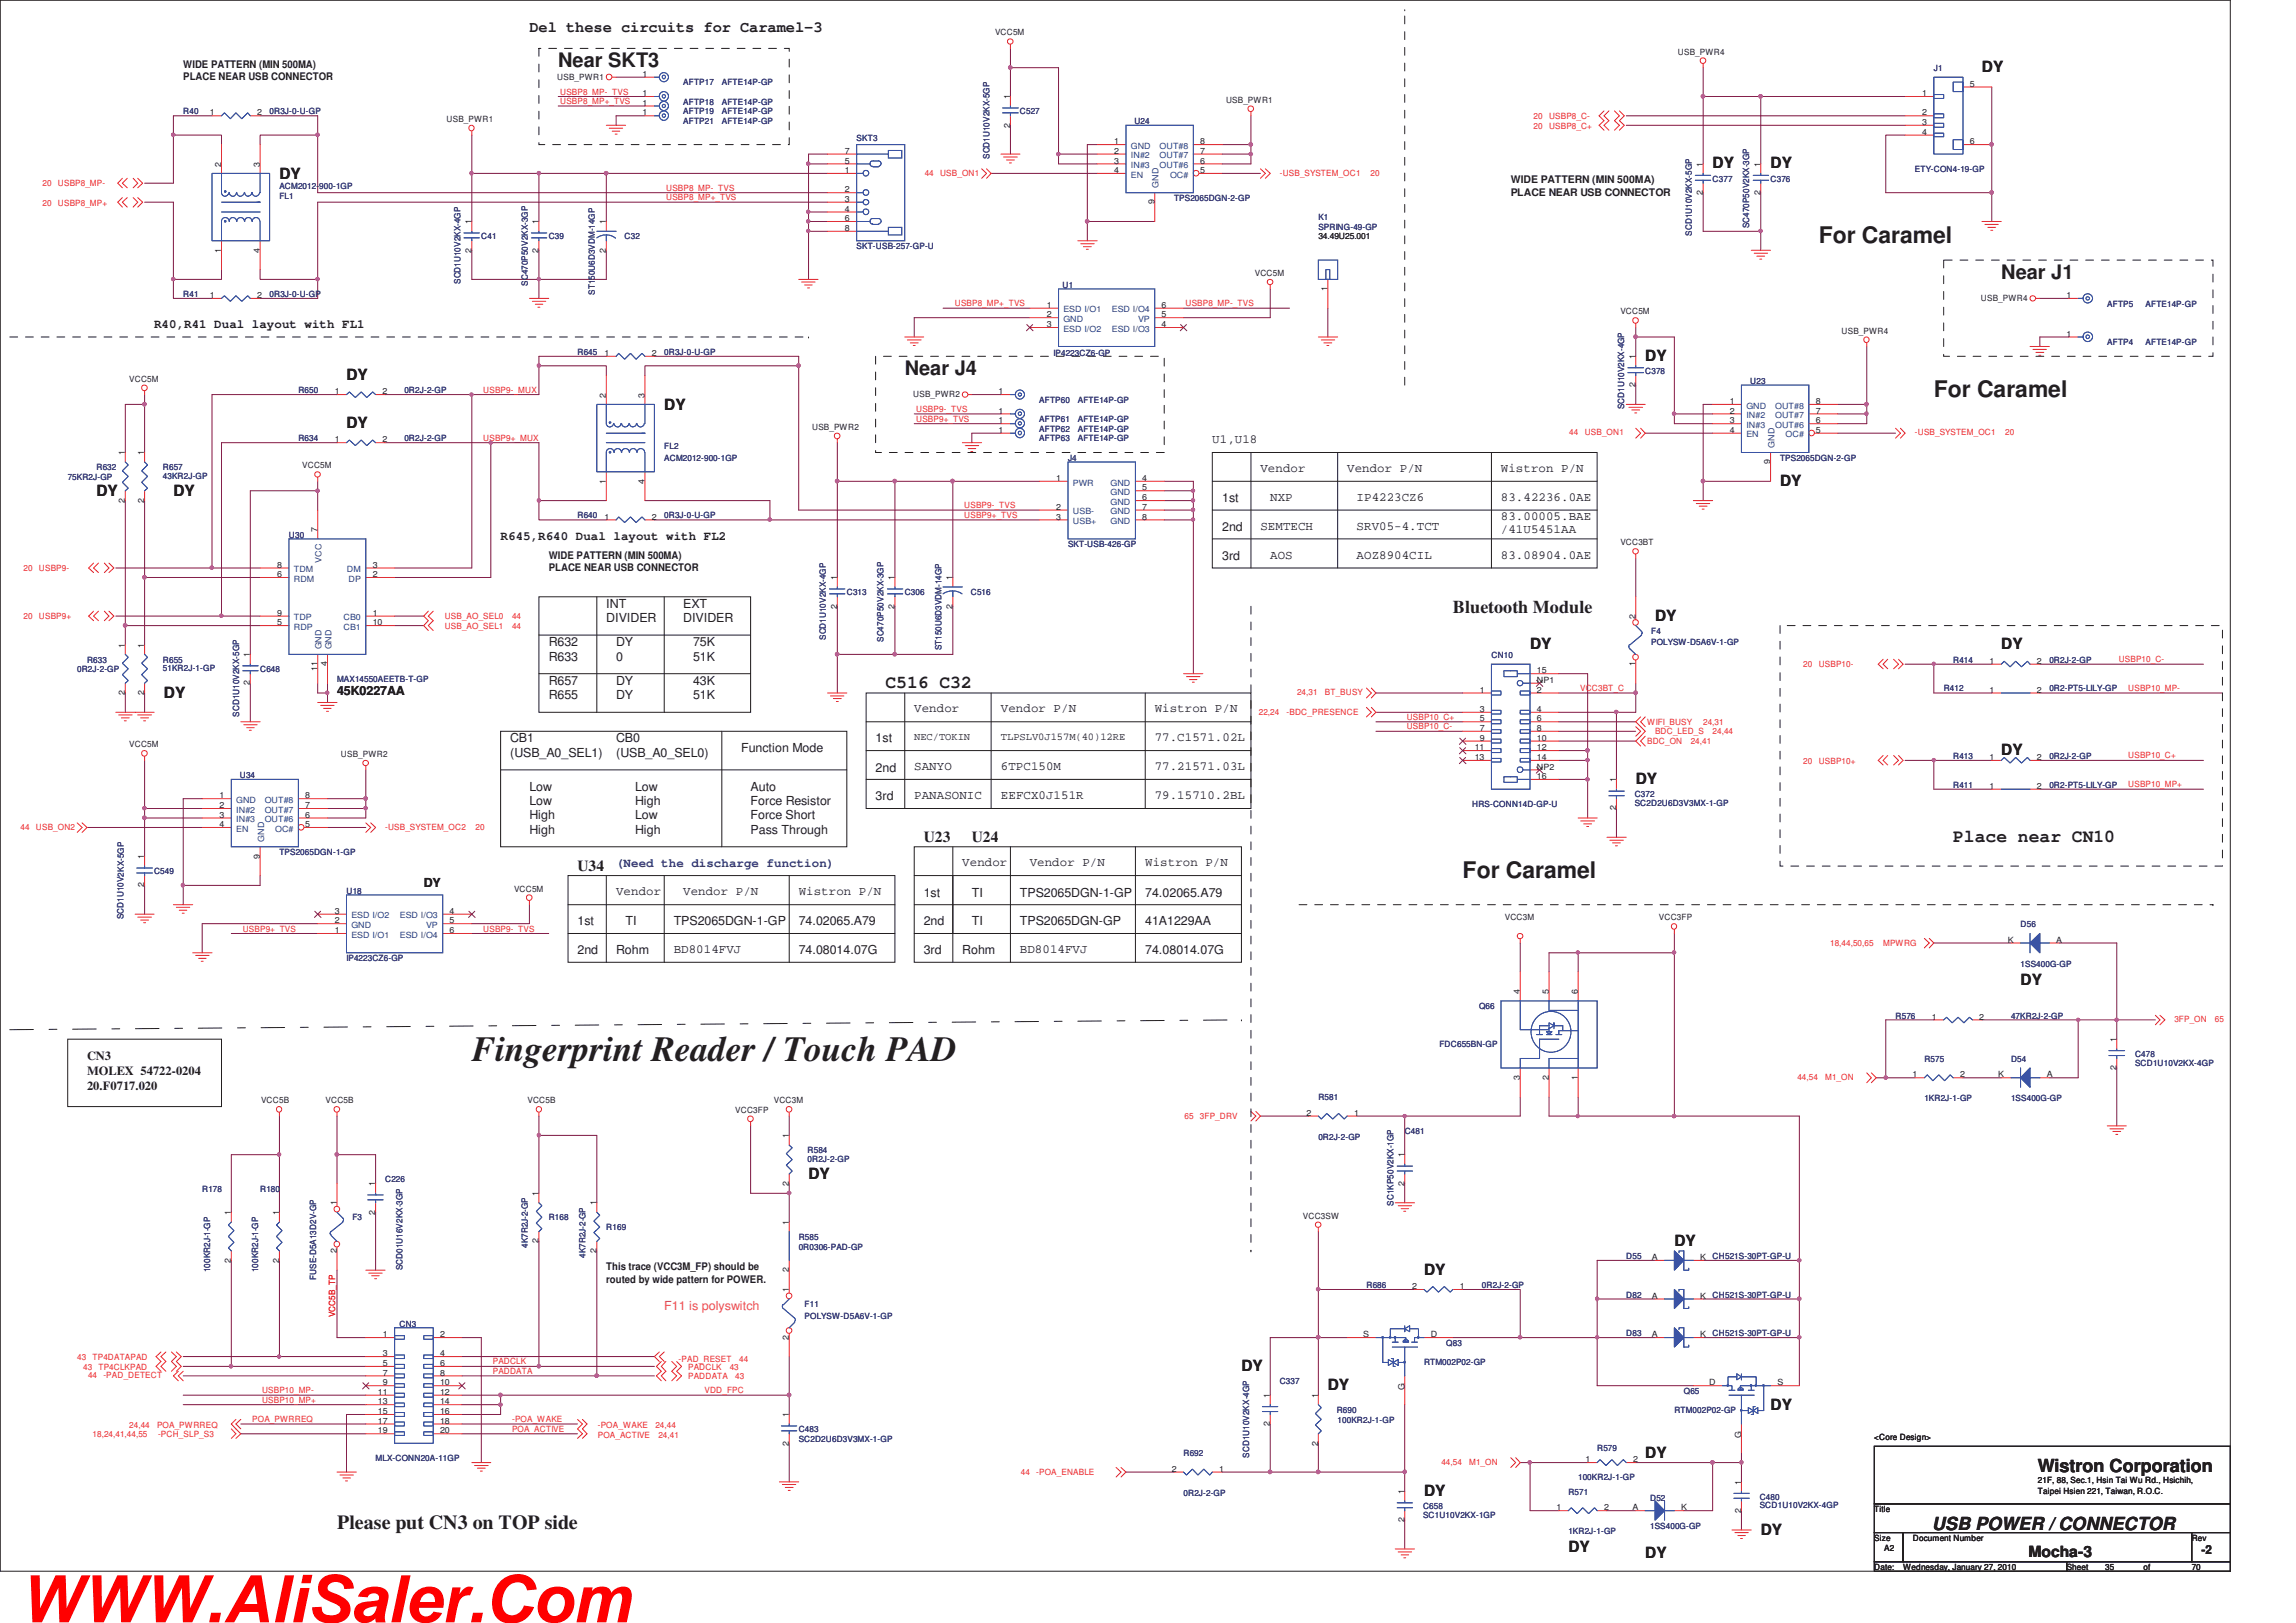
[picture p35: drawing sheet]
<svg xmlns="http://www.w3.org/2000/svg" width="297mm" height="210mm" viewBox="0 0 297 210" stroke-linecap="round" stroke-linejoin="round" font-family="sans-serif">
<defs><g id="words">
<text font-size="8.5" fill="#f00" x="2.5" y="209.9">WWW.AliSaler.Com</text>
<text font-size="4.6" fill="#231f20" x="61" y="137.3">Fingerprint Reader / Touch PAD</text>
<g font-size="3" fill="#231f20">
<text x="235.3" y="31.4">For Caramel</text>
<text x="250.2" y="51.3">For Caramel</text>
<text x="189.2" y="113.6">For Caramel</text>
</g>
<g font-size="2.6" fill="#231f20">
<text x="72.2" y="8.7">Near SKT3</text>
<text x="258.9" y="36.1">Near J1</text>
<text x="117" y="48.5">Near J4</text>
<text x="43.6" y="197.8">Please put CN3 on TOP side</text>
</g>
<g font-size="2.3" fill="#231f20">
<text x="188" y="79.3">Bluetooth Module</text>
<text x="114.6" y="89.1">C516 C32</text>
<text x="252.7" y="109">Place near CN10</text>
<text x="263.6" y="190.5">Wistron Corporation</text>
<text x="250" y="198">USB POWER /CONNECTOR</text>
</g>
<g font-size="2" fill="#231f20">
<text x="68.5" y="4.2">Del these circuits for Caramel-3</text>
<text x="256.4" y="9.4">DY</text>
<text x="36.1" y="23.2">DY</text>
<text x="221.6" y="21.8">DY</text>
<text x="229.1" y="21.8">DY</text>
<text x="212.8" y="46.7">DY</text>
<text x="44.8" y="49.2">DY</text>
<text x="85.9" y="53">DY</text>
<text x="44.8" y="55.4">DY</text>
<text x="12.5" y="64.1">DY</text>
<text x="22.4" y="64.1">DY</text>
<text x="230.3" y="62.9">DY</text>
<text x="214.1" y="80.3">DY</text>
<text x="197.9" y="84">DY</text>
<text x="258.9" y="84">DY</text>
<text x="21.2" y="90.3">DY</text>
<text x="211.6" y="101.5">DY</text>
<text x="258.9" y="97.7">DY</text>
<text x="74.7" y="112.6">U34</text>
<text x="119.5" y="108.9">U23</text>
<text x="125.7" y="108.9">U24</text>
<text x="261.4" y="127.4">DY</text>
<text x="104.6" y="152.5">DY</text>
<text x="216.6" y="161.2">DY</text>
<text x="184.2" y="164.9">DY</text>
<text x="160.6" y="177.4">DY</text>
<text x="171.8" y="179.9">DY</text>
<text x="229.1" y="182.4">DY</text>
<text x="212.8" y="188.6">DY</text>
<text x="184.2" y="193.6">DY</text>
<text x="202.9" y="200.8">DY</text>
<text x="212.8" y="201.5">DY</text>
<text x="227.8" y="198.5">DY</text>
<text x="262.4" y="201.4">Mocha-3</text>
</g>
<g font-size="1.6" fill="#231f20">
<text x="19.9" y="42.5">R40,R41 Dual layout with FL1</text>
<text x="156.8" y="57.3">U1,U18</text>
<text x="158.1" y="64.9">1st</text>
<text x="163.1" y="61">Vendor</text>
<text x="164.3" y="64.8">NXP</text>
<text x="174.3" y="61">Vendor P/N</text>
<text x="175.5" y="64.8">IP4223CZ6</text>
<text x="194.2" y="61">Wistron P/N</text>
<text x="194.2" y="64.8">83.42236.0AE</text>
<text x="64.8" y="69.8">R645,R640 Dual layout with FL2</text>
<text x="158.1" y="68.7">2nd</text>
<text x="163.1" y="68.5">SEMTECH</text>
<text x="175.5" y="68.5">SRV05-4.TCT</text>
<text x="194.2" y="67.3">83.00005.BAE</text>
<text x="194.2" y="69">/41U5451AA</text>
<text x="158.1" y="72.4">3rd</text>
<text x="164.3" y="72.3">AOS</text>
<text x="175.5" y="72.3">AOZ8904CIL</text>
<text x="194.2" y="72.3">83.08904.0AE</text>
<text x="71" y="83.6">R632</text>
<text x="78.4" y="78.7">INT</text>
<text x="78.4" y="80.5">DIVIDER</text>
<text x="79.7" y="83.6">DY</text>
<text x="88.4" y="78.7">EXT</text>
<text x="88.4" y="80.5">DIVIDER</text>
<text x="89.7" y="83.6">75K</text>
<text x="43.6" y="89.9">45K0227AA</text>
<text x="71" y="85.5">R633</text>
<text x="71" y="88.6">R657</text>
<text x="79.7" y="85.5">0</text>
<text x="79.7" y="88.6">DY</text>
<text x="89.7" y="85.5">51K</text>
<text x="89.7" y="88.6">43K</text>
<text x="71" y="90.5">R655</text>
<text x="79.7" y="90.5">DY</text>
<text x="89.7" y="90.5">51K</text>
<text x="118.3" y="92.2">Vendor</text>
<text x="129.5" y="92.2">Vendor P/N</text>
<text x="149.4" y="92.2">Wistron P/N</text>
<text x="149.4" y="95.9">77.C1571.02L</text>
<text x="66" y="96.1">CB1</text>
<text x="66" y="97.9">(USB_A0_SEL1)</text>
<text x="79.7" y="96.1">CB0</text>
<text x="79.7" y="97.9">(USB_A0_SEL0)</text>
<text x="95.9" y="97.3">Function Mode</text>
<text x="113.3" y="96.1">1st</text>
<text x="113.3" y="99.8">2nd</text>
<text x="118.3" y="99.6">SANYO</text>
<text x="129.5" y="99.6">6TPC150M</text>
<text x="149.4" y="99.6">77.21571.03L</text>
<text x="68.5" y="102.3">Low</text>
<text x="68.5" y="104.1">Low</text>
<text x="68.5" y="106">High</text>
<text x="68.5" y="107.9">High</text>
<text x="82.2" y="102.3">Low</text>
<text x="82.2" y="104.1">High</text>
<text x="82.2" y="106">Low</text>
<text x="82.2" y="107.9">High</text>
<text x="97.1" y="102.3">Auto</text>
<text x="97.1" y="104.1">Force Resistor</text>
<text x="97.1" y="106">Force Short</text>
<text x="97.1" y="107.9">Pass Through</text>
<text x="113.3" y="103.5">3rd</text>
<text x="118.3" y="103.4">PANASONIC</text>
<text x="129.5" y="103.4">EEFCX0J151R</text>
<text x="149.4" y="103.4">79.15710.2BL</text>
<text x="124.5" y="112.1">Vendor</text>
<text x="133.2" y="112.1">Vendor P/N</text>
<text x="148.2" y="112.1">Wistron P/N</text>
<text x="54.8" y="114.8">DY</text>
<text x="74.7" y="119.7">1st</text>
<text x="79.7" y="115.8">Vendor</text>
<text x="80.9" y="119.7">TI</text>
<text x="87.2" y="119.7">TPS2065DGN-1-GP</text>
<text x="88.4" y="115.8">Vendor P/N</text>
<text x="103.3" y="119.7">74.02065.A79</text>
<text x="103.3" y="115.8">Wistron P/N</text>
<text x="119.5" y="116">1st</text>
<text x="119.5" y="119.7">2nd</text>
<text x="125.7" y="116">TI</text>
<text x="125.7" y="119.7">TI</text>
<text x="131.9" y="119.7">TPS2065DGN-GP</text>
<text x="131.9" y="116">TPS2065DGN-1-GP</text>
<text x="148.2" y="119.7">41A1229AA</text>
<text x="148.2" y="116">74.02065.A79</text>
<text x="74.7" y="123.4">2nd</text>
<text x="79.7" y="123.4">Rohm</text>
<text x="87.2" y="123.3">BD8014FVJ</text>
<text x="103.3" y="123.4">74.08014.07G</text>
<text x="119.5" y="123.4">3rd</text>
<text x="124.5" y="123.4">Rohm</text>
<text x="131.9" y="123.3">BD8014FVJ</text>
<text x="148.2" y="123.4">74.08014.07G</text>
<text x="11.3" y="137.2">CN3</text>
<text x="11.3" y="139.1">MOLEX 54722-0204</text>
<text x="11.3" y="141">20.F0717.020</text>
<text x="284.8" y="201.1">-2</text>
</g>
<text font-size="1.6" fill="#2d2d72" x="79.7" y="112.2">(Need the discharge function)</text>
<text font-size="1.6" fill="#ed1f7f" x="85.9" y="169.5">F11 is polyswitch</text>
<g font-size="1.4" fill="#231f20">
<text x="23.7" y="8.8">WIDE PATTERN (MIN 500MA)</text>
<text x="23.7" y="10.4">PLACE NEAR USB CONNECTOR</text>
<text x="195.5" y="23.7">WIDE PATTERN (MIN 500MA)</text>
<text x="195.5" y="25.3">PLACE NEAR USB CONNECTOR</text>
<text x="71" y="72.3">WIDE PATTERN (MIN 500MA)</text>
<text x="71" y="73.9">PLACE NEAR USB CONNECTOR</text>
<text x="118.3" y="95.8">NEC/TOKIN</text>
<text x="129.5" y="95.8">TLPSLV0J157M(40)12RE</text>
<text x="78.4" y="164.3">This trace (VCC3M_FP) should be</text>
<text x="78.4" y="165.9">routed by wide pattern for POWER.</text>
</g>
<g font-size="1.1" fill="#231f20">
<text x="128.7" y="4.6">VCC5M</text>
<text x="72.1" y="10.3">USB_PWR1</text>
<text x="83.1" y="9.9">1</text>
<text x="217.1" y="7.1">USB_PWR4</text>
<text x="254.8" y="11.2">5</text>
<text x="27.1" y="14.9">1</text>
<text x="33.3" y="14.9">2</text>
<text x="57.8" y="15.8">USB_PWR1</text>
<text x="83.1" y="12.4">1</text>
<text x="83.1" y="13.7">1</text>
<text x="83.1" y="14.9">1</text>
<text x="130.7" y="16.5" transform="rotate(-90 130.7 16.5)">2</text>
<text x="130.7" y="12.8" transform="rotate(-90 130.7 12.8)">1</text>
<text x="158.6" y="13.3">USB_PWR1</text>
<text x="248.7" y="12.4">1</text>
<text x="248.7" y="14.9">2</text>
<text x="248.7" y="16.2">3</text>
<text x="248.7" y="17.4">4</text>
<text x="28.6" y="21.5" transform="rotate(-90 28.6 21.5)">2</text>
<text x="33.6" y="21.5" transform="rotate(-90 33.6 21.5)">3</text>
<text x="109.3" y="21.2">5</text>
<text x="109.3" y="22.4">1</text>
<text x="109.3" y="19.9">7</text>
<text x="144.1" y="21.2">3</text>
<text x="144.1" y="19.9">2</text>
<text x="144.1" y="18.7">1</text>
<text x="144.1" y="22.4">4</text>
<text x="155.3" y="22.4">5</text>
<text x="155.3" y="21.2">6</text>
<text x="155.3" y="19.9">7</text>
<text x="155.3" y="18.7">8</text>
<text x="220.3" y="21.5" transform="rotate(-90 220.3 21.5)">1</text>
<text x="227.7" y="21.5" transform="rotate(-90 227.7 21.5)">1</text>
<text x="254.8" y="18.7">6</text>
<text x="61" y="29" transform="rotate(-90 61 29)">1</text>
<text x="69.7" y="29" transform="rotate(-90 69.7 29)">1</text>
<text x="78.4" y="29" transform="rotate(-90 78.4 29)">1</text>
<text x="109.3" y="24.9">2</text>
<text x="109.3" y="26.1">3</text>
<text x="109.3" y="27.4">4</text>
<text x="109.3" y="28.6">6</text>
<text x="109.3" y="29.9">8</text>
<text x="149.3" y="26.5" transform="rotate(-90 149.3 26.5)">9</text>
<text x="220.3" y="25.2" transform="rotate(-90 220.3 25.2)">2</text>
<text x="227.7" y="25.2" transform="rotate(-90 227.7 25.2)">2</text>
<text x="28.6" y="32.7" transform="rotate(-90 28.6 32.7)">1</text>
<text x="33.6" y="32.7" transform="rotate(-90 33.6 32.7)">4</text>
<text x="61" y="32.7" transform="rotate(-90 61 32.7)">2</text>
<text x="69.7" y="32.7" transform="rotate(-90 69.7 32.7)">2</text>
<text x="78.4" y="32.7" transform="rotate(-90 78.4 32.7)">2</text>
<text x="162.3" y="35.7">VCC5M</text>
<text x="170.6" y="31">34.49U25.001</text>
<text x="27.1" y="38.6">1</text>
<text x="33.3" y="38.6">2</text>
<text x="135.4" y="39.8">1</text>
<text x="135.4" y="41.1">2</text>
<text x="150.3" y="39.8">6</text>
<text x="150.3" y="41.1">5</text>
<text x="171.7" y="37.7" transform="rotate(-90 171.7 37.7)">1</text>
<text x="209.6" y="40.7">VCC5M</text>
<text x="256.3" y="38.9">USB_PWR4</text>
<text x="267.3" y="38.6">1</text>
<text x="78.2" y="46.1">1</text>
<text x="84.3" y="46.1">2</text>
<text x="135.4" y="42.3">3</text>
<text x="150.3" y="42.3">4</text>
<text x="211.6" y="46.4" transform="rotate(-90 211.6 46.4)">1</text>
<text x="238.2" y="43.2">USB_PWR4</text>
<text x="267.3" y="43.6">1</text>
<text x="16.7" y="49.4">VCC5M</text>
<text x="43.3" y="51">1</text>
<text x="49.5" y="51">2</text>
<text x="78.4" y="51.4" transform="rotate(-90 78.4 51.4)">2</text>
<text x="83.4" y="51.4" transform="rotate(-90 83.4 51.4)">3</text>
<text x="118.1" y="51.4">USB_PWR2</text>
<text x="129.2" y="51">1</text>
<text x="129.2" y="53.5">1</text>
<text x="211.6" y="50.1" transform="rotate(-90 211.6 50.1)">2</text>
<text x="223.8" y="53.5">2</text>
<text x="223.8" y="52.3">1</text>
<text x="234.9" y="53.5">7</text>
<text x="234.9" y="52.3">8</text>
<text x="16.2" y="58.9" transform="rotate(-90 16.2 58.9)">1</text>
<text x="18.7" y="58.9" transform="rotate(-90 18.7 58.9)">1</text>
<text x="43.3" y="57.2">1</text>
<text x="49.5" y="57.2">2</text>
<text x="105.1" y="55.6">USB_PWR2</text>
<text x="129.2" y="54.8">1</text>
<text x="129.2" y="56">1</text>
<text x="223.8" y="54.8">3</text>
<text x="223.8" y="56">4</text>
<text x="234.9" y="56">5</text>
<text x="234.9" y="54.8">6</text>
<text x="16.2" y="65" transform="rotate(-90 16.2 65)">2</text>
<text x="18.7" y="65" transform="rotate(-90 18.7 65)">2</text>
<text x="39.1" y="60.6">VCC5M</text>
<text x="78.4" y="62.6" transform="rotate(-90 78.4 62.6)">1</text>
<text x="83.4" y="62.6" transform="rotate(-90 83.4 62.6)">4</text>
<text x="136.6" y="62.2">1</text>
<text x="136.6" y="66">2</text>
<text x="147.8" y="62.2">4</text>
<text x="147.8" y="63.5">5</text>
<text x="147.8" y="64.7">6</text>
<text x="147.8" y="66">7</text>
<text x="229" y="60.1" transform="rotate(-90 229 60.1)">9</text>
<text x="41.1" y="68.8" transform="rotate(-90 41.1 68.8)">7</text>
<text x="78.2" y="67.2">1</text>
<text x="84.3" y="67.2">2</text>
<text x="136.6" y="67.2">3</text>
<text x="147.8" y="67.2">8</text>
<text x="209.6" y="70.6">VCC3BT</text>
<text x="35.9" y="74.7">6</text>
<text x="35.9" y="73.4">8</text>
<text x="48.2" y="74.7">2</text>
<text x="48.2" y="73.4">3</text>
<text x="108.3" y="75.1" transform="rotate(-90 108.3 75.1)">1</text>
<text x="115.7" y="75.1" transform="rotate(-90 115.7 75.1)">1</text>
<text x="123.2" y="75.1" transform="rotate(-90 123.2 75.1)">1</text>
<text x="16.2" y="83.8" transform="rotate(-90 16.2 83.8)">1</text>
<text x="18.7" y="83.8" transform="rotate(-90 18.7 83.8)">1</text>
<text x="35.9" y="80.9">5</text>
<text x="35.9" y="79.7">9</text>
<text x="48.2" y="79.7">1</text>
<text x="48.2" y="80.9">10</text>
<text x="108.3" y="78.7" transform="rotate(-90 108.3 78.7)">2</text>
<text x="115.7" y="78.7" transform="rotate(-90 115.7 78.7)">2</text>
<text x="123.2" y="78.7" transform="rotate(-90 123.2 78.7)">2</text>
<text x="211.6" y="80" transform="rotate(-90 211.6 80)">2</text>
<text x="16.2" y="89.9" transform="rotate(-90 16.2 89.9)">2</text>
<text x="18.7" y="89.9" transform="rotate(-90 18.7 89.9)">2</text>
<text x="32.3" y="88.7" transform="rotate(-90 32.3 88.7)">2</text>
<text x="32.3" y="85" transform="rotate(-90 32.3 85)">1</text>
<text x="41.1" y="86.8" transform="rotate(-90 41.1 86.8)">11</text>
<text x="42.3" y="86.2" transform="rotate(-90 42.3 86.2)">4</text>
<text x="191.4" y="89.6">1</text>
<text x="198.8" y="87.1">15</text>
<text x="198.8" y="88.3">NP1</text>
<text x="198.8" y="89.6">2</text>
<text x="211.6" y="86.2" transform="rotate(-90 211.6 86.2)">1</text>
<text x="257.4" y="89.6">1</text>
<text x="257.4" y="85.9">1</text>
<text x="263.5" y="89.6">2</text>
<text x="263.5" y="85.9">2</text>
<text x="191.4" y="92.1">3</text>
<text x="191.4" y="93.3">5</text>
<text x="191.4" y="94.6">7</text>
<text x="191.4" y="95.8">9</text>
<text x="198.8" y="92.1">4</text>
<text x="198.8" y="93.3">6</text>
<text x="198.8" y="94.6">8</text>
<text x="198.8" y="95.8">10</text>
<text x="16.7" y="96.7">VCC5M</text>
<text x="44.1" y="97.9">USB_PWR2</text>
<text x="190.8" y="97.1">11</text>
<text x="190.8" y="98.3">13</text>
<text x="198.8" y="97.1">12</text>
<text x="198.8" y="98.3">14</text>
<text x="198.8" y="99.6">NP2</text>
<text x="198.8" y="100.8">16</text>
<text x="209.1" y="101.2" transform="rotate(-90 209.1 101.2)">1</text>
<text x="257.4" y="98.3">1</text>
<text x="263.5" y="98.3">2</text>
<text x="28.4" y="105.8">3</text>
<text x="28.4" y="104.6">2</text>
<text x="28.4" y="103.3">1</text>
<text x="28.4" y="107">4</text>
<text x="39.5" y="105.8">6</text>
<text x="39.5" y="104.6">7</text>
<text x="39.5" y="103.3">8</text>
<text x="39.5" y="107">5</text>
<text x="209.1" y="104.9" transform="rotate(-90 209.1 104.9)">2</text>
<text x="257.4" y="102.1">1</text>
<text x="263.5" y="102.1">2</text>
<text x="18.7" y="111.2" transform="rotate(-90 18.7 111.2)">1</text>
<text x="33.6" y="111.1" transform="rotate(-90 33.6 111.1)">9</text>
<text x="18.7" y="114.8" transform="rotate(-90 18.7 114.8)">2</text>
<text x="43.3" y="118.2">3</text>
<text x="43.3" y="119.5">2</text>
<text x="58.2" y="118.2">4</text>
<text x="58.2" y="119.5">5</text>
<text x="66.5" y="115.4">VCC5M</text>
<text x="194.7" y="119.1">VCC3M</text>
<text x="214.6" y="119.1">VCC3FP</text>
<text x="43.3" y="120.7">1</text>
<text x="58.2" y="120.7">6</text>
<text x="259.8" y="122">K</text>
<text x="266" y="122">A</text>
<text x="196.6" y="128.6" transform="rotate(-90 196.6 128.6)">4</text>
<text x="200.4" y="128.6" transform="rotate(-90 200.4 128.6)">5</text>
<text x="204.1" y="128.6" transform="rotate(-90 204.1 128.6)">6</text>
<text x="249.9" y="131.9">1</text>
<text x="256.1" y="131.9">2</text>
<text x="273.8" y="134.8" transform="rotate(-90 273.8 134.8)">1</text>
<text x="33.8" y="142.7">VCC5B</text>
<text x="42.1" y="142.7">VCC5B</text>
<text x="68.2" y="142.7">VCC5B</text>
<text x="95.1" y="144">VCC3FP</text>
<text x="100.1" y="142.7">VCC3M</text>
<text x="196.6" y="139.7" transform="rotate(-90 196.6 139.7)">3</text>
<text x="200.4" y="139.7" transform="rotate(-90 200.4 139.7)">2</text>
<text x="204.1" y="139.7" transform="rotate(-90 204.1 139.7)">1</text>
<text x="247.4" y="139.4">1</text>
<text x="253.6" y="139.4">2</text>
<text x="258.5" y="139.4">K</text>
<text x="264.8" y="139.4">A</text>
<text x="273.8" y="138.5" transform="rotate(-90 273.8 138.5)">2</text>
<text x="102.1" y="147.3" transform="rotate(-90 102.1 147.3)">1</text>
<text x="169" y="144.4">2</text>
<text x="175.2" y="144.4">1</text>
<text x="181.7" y="149.7" transform="rotate(-90 181.7 149.7)">1</text>
<text x="43.6" y="156" transform="rotate(-90 43.6 156)">1</text>
<text x="48.6" y="153.5" transform="rotate(-90 48.6 153.5)">1</text>
<text x="69.7" y="154.7" transform="rotate(-90 69.7 154.7)">1</text>
<text x="77.2" y="156" transform="rotate(-90 77.2 156)">1</text>
<text x="102.1" y="153.4" transform="rotate(-90 102.1 153.4)">2</text>
<text x="181.7" y="153.4" transform="rotate(-90 181.7 153.4)">2</text>
<text x="29.9" y="157.2" transform="rotate(-90 29.9 157.2)">1</text>
<text x="36.1" y="157.2" transform="rotate(-90 36.1 157.2)">1</text>
<text x="48.6" y="157.1" transform="rotate(-90 48.6 157.1)">2</text>
<text x="69.7" y="160.9" transform="rotate(-90 69.7 160.9)">2</text>
<text x="102.1" y="158.4" transform="rotate(-90 102.1 158.4)">1</text>
<text x="168.6" y="157.7">VCC3SW</text>
<text x="29.9" y="163.4" transform="rotate(-90 29.9 163.4)">2</text>
<text x="36.1" y="163.4" transform="rotate(-90 36.1 163.4)">2</text>
<text x="43.6" y="162.1" transform="rotate(-90 43.6 162.1)">2</text>
<text x="77.2" y="162.1" transform="rotate(-90 77.2 162.1)">2</text>
<text x="102.1" y="167.2" transform="rotate(-90 102.1 167.2)">1</text>
<text x="102.1" y="164.6" transform="rotate(-90 102.1 164.6)">2</text>
<text x="182.7" y="166.8">2</text>
<text x="188.8" y="166.8">1</text>
<text x="213.7" y="163">A</text>
<text x="220" y="163">K</text>
<text x="49.5" y="173">1</text>
<text x="56.9" y="173">2</text>
<text x="102.1" y="173.3" transform="rotate(-90 102.1 173.3)">2</text>
<text x="176.4" y="173">S</text>
<text x="185.1" y="173">D</text>
<text x="213.7" y="168">A</text>
<text x="213.7" y="173">A</text>
<text x="220" y="168">K</text>
<text x="220" y="173">K</text>
<text x="49.5" y="175.5">3</text>
<text x="49.5" y="176.7">5</text>
<text x="49.5" y="178">7</text>
<text x="49.5" y="179.2">9</text>
<text x="56.9" y="175.5">4</text>
<text x="56.9" y="176.7">6</text>
<text x="56.9" y="178">8</text>
<text x="56.9" y="179.2">10</text>
<text x="181.7" y="179.8" transform="rotate(-90 181.7 179.8)">G</text>
<text x="221.1" y="179.2">D</text>
<text x="230" y="179.2">S</text>
<text x="48.9" y="180.5">11</text>
<text x="48.9" y="181.7">13</text>
<text x="48.9" y="183">15</text>
<text x="48.9" y="184.2">17</text>
<text x="48.9" y="185.5">19</text>
<text x="56.9" y="180.5">12</text>
<text x="56.9" y="181.7">14</text>
<text x="56.9" y="183">16</text>
<text x="56.9" y="184.2">18</text>
<text x="56.9" y="185.5">20</text>
<text x="102.1" y="183.3" transform="rotate(-90 102.1 183.3)">1</text>
<text x="164.3" y="184.5" transform="rotate(-90 164.3 184.5)">2</text>
<text x="164.3" y="180.8" transform="rotate(-90 164.3 180.8)">1</text>
<text x="170.5" y="180.8" transform="rotate(-90 170.5 180.8)">1</text>
<text x="102.1" y="187" transform="rotate(-90 102.1 187)">2</text>
<text x="151.6" y="190.4">2</text>
<text x="157.7" y="190.4">1</text>
<text x="170.5" y="187" transform="rotate(-90 170.5 187)">2</text>
<text x="205.1" y="189.2">1</text>
<text x="211.3" y="189.2">2</text>
<text x="225.3" y="186" transform="rotate(-90 225.3 186)">G</text>
<text x="242.5" y="186.3">&lt;Core Design&gt;</text>
<text x="263.6" y="191.9">21F, 88, Sec.1, Hsin Tai Wu Rd., Hsichih,</text>
<text x="181.7" y="197" transform="rotate(-90 181.7 197)">2</text>
<text x="181.7" y="193.3" transform="rotate(-90 181.7 193.3)">1</text>
<text x="201.4" y="195.4">1</text>
<text x="207.5" y="195.4">2</text>
<text x="211.2" y="195.4">A</text>
<text x="217.5" y="195.4">K</text>
<text x="225.3" y="195.7" transform="rotate(-90 225.3 195.7)">2</text>
<text x="225.3" y="192.1" transform="rotate(-90 225.3 192.1)">1</text>
<text x="242.5" y="195.6">Title</text>
<text x="263.6" y="193.2">Taipei Hsien 221, Taiwan, R.O.C.</text>
<text x="242.5" y="203.1">Date:</text>
<text x="242.5" y="199.3">Size</text>
<text x="243.8" y="200.6">A2</text>
<text x="246.2" y="203.1">Wednesday, January 27, 2010</text>
<text x="247.5" y="199.3">Document Number</text>
<text x="267.4" y="203.1">Sheet</text>
<text x="272.4" y="203.1">35</text>
<text x="277.3" y="203.1">of</text>
<text x="283.5" y="199.3">Rev</text>
<text x="283.5" y="203.1">70</text>
</g>
<g font-size="1.1" fill="#2d2d72">
<text x="88.4" y="11">AFTP17</text>
<text x="93.4" y="11">AFTE14P-GP</text>
<text x="250.2" y="9.2">J1</text>
<text x="23.7" y="14.8">R40</text>
<text x="34.9" y="14.8">0R3J-0-U-GP</text>
<text x="88.4" y="13.5">AFTP18</text>
<text x="88.4" y="14.8">AFTP19</text>
<text x="88.4" y="16">AFTP21</text>
<text x="93.4" y="13.5">AFTE14P-GP</text>
<text x="93.4" y="14.8">AFTE14P-GP</text>
<text x="93.4" y="16">AFTE14P-GP</text>
<text x="132" y="14.8">C527</text>
<text x="146.8" y="16">U24</text>
<text x="110.8" y="18.3">SKT3</text>
<text x="128" y="20.6" transform="rotate(-90 128 20.6)">SCD1U10V2KX-5GP</text>
<text x="221.6" y="23.5">C377</text>
<text x="229.1" y="23.5">C376</text>
<text x="247.7" y="22.3">ETY-CON4-19-GP</text>
<text x="36.1" y="25.7">FL1</text>
<text x="36.1" y="24.5">ACM2012-900-1GP</text>
<text x="151.9" y="26">TPS2065DGN-2-GP</text>
<text x="170.6" y="28.5">K1</text>
<text x="170.6" y="29.7">SPRING-49-GP</text>
<text x="226.3" y="29.5" transform="rotate(-90 226.3 29.5)">SC470P50V2KX-3GP</text>
<text x="62.3" y="31">C41</text>
<text x="71" y="31">C39</text>
<text x="80.8" y="31">C32</text>
<text x="110.8" y="32.2">SKT-USB-257-GP-U</text>
<text x="218.9" y="30.5" transform="rotate(-90 218.9 30.5)">SCD1U10V2KX-5GP</text>
<text x="23.7" y="38.4">R41</text>
<text x="34.9" y="38.4">0R3J-0-U-GP</text>
<text x="59.6" y="36.7" transform="rotate(-90 59.6 36.7)">SCD1U10V2KX-4GP</text>
<text x="68.3" y="37" transform="rotate(-90 68.3 37)">SC470P50V2KX-3GP</text>
<text x="77" y="38.1" transform="rotate(-90 77 38.1)">ST150U6D3VDM-14GP</text>
<text x="137.5" y="37.2">U1</text>
<text x="272.6" y="39.7">AFTP5</text>
<text x="277.6" y="39.7">AFTE14P-GP</text>
<text x="74.7" y="45.9">R645</text>
<text x="85.9" y="45.9">0R3J-0-U-GP</text>
<text x="136.3" y="46">IP4223CZ6-GP</text>
<text x="272.6" y="44.7">AFTP4</text>
<text x="277.6" y="44.7">AFTE14P-GP</text>
<text x="38.6" y="50.9">R650</text>
<text x="52.3" y="50.9">0R2J-2-GP</text>
<text x="134.4" y="52.1">AFTP60</text>
<text x="139.4" y="52.1">AFTE14P-GP</text>
<text x="210.1" y="53" transform="rotate(-90 210.1 53)">SCD1U10V2KX-4GP</text>
<text x="212.8" y="48.4">C378</text>
<text x="226.4" y="49.7">U23</text>
<text x="38.6" y="57.1">R634</text>
<text x="52.3" y="57.1">0R2J-2-GP</text>
<text x="85.9" y="58.1">FL2</text>
<text x="85.9" y="59.6">ACM2012-900-1GP</text>
<text x="134.4" y="55.9">AFTP62</text>
<text x="134.4" y="57.1">AFTP63</text>
<text x="134.4" y="54.6">AFTP61</text>
<text x="138.2" y="59.6">J4</text>
<text x="139.4" y="55.9">AFTE14P-GP</text>
<text x="139.4" y="57.1">AFTE14P-GP</text>
<text x="139.4" y="54.6">AFTE14P-GP</text>
<text x="230.3" y="59.6">TPS2065DGN-2-GP</text>
<text x="8.8" y="62.1">75KR2J-GP</text>
<text x="12.5" y="60.8">R632</text>
<text x="21.1" y="60.8">R657</text>
<text x="21.1" y="62">43KR2J-GP</text>
<text x="37.4" y="69.6">U30</text>
<text x="74.7" y="67.1">R640</text>
<text x="85.9" y="67.1">0R3J-0-U-GP</text>
<text x="138.2" y="70.8">SKT-USB-426-GP</text>
<text x="109.6" y="77">C313</text>
<text x="117" y="77">C306</text>
<text x="125.6" y="77">C516</text>
<text x="106.8" y="82.8" transform="rotate(-90 106.8 82.8)">SCD1U10V2KX-4GP</text>
<text x="114.3" y="83.1" transform="rotate(-90 114.3 83.1)">SC470P50V2KX-3GP</text>
<text x="213.6" y="82">F4</text>
<text x="213.6" y="83.5">POLYSW-D5A6V-1-GP</text>
<text x="10" y="87">0R2J-2-GP</text>
<text x="11.3" y="85.7">R633</text>
<text x="21.1" y="85.7">R655</text>
<text x="21.1" y="86.9">51KR2J-1-GP</text>
<text x="33.7" y="87">C648</text>
<text x="43.6" y="88.2">MAX14550AEETB-T-GP</text>
<text x="121.8" y="84.2" transform="rotate(-90 121.8 84.2)">ST150U6D3VDM-14GP</text>
<text x="193" y="85.1">CN10</text>
<text x="251.5" y="89.4">R412</text>
<text x="252.7" y="85.7">R414</text>
<text x="265.1" y="85.7">0R2J-2-GP</text>
<text x="265.1" y="89.4">0R2-PT5-LILY-GP</text>
<text x="30.9" y="92.7" transform="rotate(-90 30.9 92.7)">SCD1U10V2KX-5GP</text>
<text x="31" y="100.7">U34</text>
<text x="252.7" y="101.9">R411</text>
<text x="252.7" y="98.2">R413</text>
<text x="265.1" y="101.9">0R2-PT5-LILY-GP</text>
<text x="265.1" y="98.2">0R2J-2-GP</text>
<text x="190.5" y="104.4">HRS-CONN14D-GP-U</text>
<text x="211.5" y="103.2">C372</text>
<text x="211.5" y="104.3">SC2D2U6D3V3MX-1-GP</text>
<text x="19.9" y="113.1">C549</text>
<text x="36.1" y="110.6">TPS2065DGN-1-GP</text>
<text x="16" y="118.9" transform="rotate(-90 16 118.9)">SCD1U10V2KX-5GP</text>
<text x="44.8" y="115.6">U18</text>
<text x="261.4" y="120">D56</text>
<text x="44.8" y="124.3">IP4223CZ6-GP</text>
<text x="261.4" y="125">1SS400G-GP</text>
<text x="191.3" y="130.6">Q66</text>
<text x="245.2" y="131.8">R576</text>
<text x="260.2" y="131.8">47KR2J-2-GP</text>
<text x="186.2" y="135.5">FDC655BN-GP</text>
<text x="249" y="137.4">R575</text>
<text x="260.2" y="137.4">D54</text>
<text x="276.2" y="136.8">C478</text>
<text x="276.2" y="137.9">SCD1U10V2KX-4GP</text>
<text x="170.6" y="142.4">R581</text>
<text x="249" y="142.5">1KR2J-1-GP</text>
<text x="260.2" y="142.5">1SS400G-GP</text>
<text x="104.5" y="149.2">R584</text>
<text x="170.6" y="147.4">0R2J-2-GP</text>
<text x="181.7" y="146.7">C481</text>
<text x="26.2" y="154.2">R178</text>
<text x="33.7" y="154.2">R180</text>
<text x="49.8" y="152.9">C226</text>
<text x="104.5" y="150.3">0R2J-2-GP</text>
<text x="180.3" y="156" transform="rotate(-90 180.3 156)">SC1KP50V2KX-1GP</text>
<text x="45.6" y="157.9">F3</text>
<text x="68.3" y="161.5" transform="rotate(-90 68.3 161.5)">4K7R2J-2-GP</text>
<text x="71" y="157.9">R168</text>
<text x="78.4" y="159.2">R169</text>
<text x="103.3" y="160.4">R585</text>
<text x="103.3" y="161.7">0R0306-PAD-GP</text>
<text x="27.2" y="164.6" transform="rotate(-90 27.2 164.6)">100KR2J-1-GP</text>
<text x="33.4" y="164.6" transform="rotate(-90 33.4 164.6)">100KR2J-1-GP</text>
<text x="40.9" y="165.6" transform="rotate(-90 40.9 165.6)">FUSE-D5A13D2V-GP</text>
<text x="52.1" y="164.3" transform="rotate(-90 52.1 164.3)">SCD01U16V2KX-3GP</text>
<text x="75.7" y="162.7" transform="rotate(-90 75.7 162.7)">4K7R2J-2-GP</text>
<text x="176.8" y="166.6">R686</text>
<text x="191.7" y="166.6">0R2J-2-GP</text>
<text x="210.4" y="167.9">D82</text>
<text x="210.4" y="162.9">D55</text>
<text x="221.6" y="167.9">CH521S-30PT-GP-U</text>
<text x="221.6" y="162.9">CH521S-30PT-GP-U</text>
<text x="51.7" y="171.7">CN3</text>
<text x="104.1" y="169.1">F11</text>
<text x="104.1" y="170.6">POLYSW-D5A6V-1-GP</text>
<text x="210.4" y="172.8">D83</text>
<text x="221.6" y="172.8">CH521S-30PT-GP-U</text>
<text x="165.6" y="179.1">C337</text>
<text x="184.2" y="176.6">RTM002P02-GP</text>
<text x="187.1" y="174.1">Q83</text>
<text x="103.3" y="185.3">C483</text>
<text x="172.9" y="182.8">R690</text>
<text x="173.1" y="184.1">100KR2J-1-GP</text>
<text x="216.6" y="182.8">RTM002P02-GP</text>
<text x="217.8" y="180.3">Q65</text>
<text x="48.6" y="189">MLX-CONN20A-11GP</text>
<text x="103.3" y="186.6">SC2D2U6D3V3MX-1-GP</text>
<text x="153.1" y="188.4">R692</text>
<text x="161.6" y="188.6" transform="rotate(-90 161.6 188.6)">SCD1U10V2KX-4GP</text>
<text x="204.2" y="191.5">100KR2J-1-GP</text>
<text x="206.6" y="187.8">R579</text>
<text x="153.1" y="193.5">0R2J-2-GP</text>
<text x="184.1" y="195.2">C658</text>
<text x="184.1" y="196.4">SC1U10V2KX-1GP</text>
<text x="202.9" y="193.4">R571</text>
<text x="213.5" y="194.1">D52</text>
<text x="213.5" y="197.9">1SS400G-GP</text>
<text x="227.7" y="194">C480</text>
<text x="227.7" y="195.1">SCD1U10V2KX-4GP</text>
<text x="202.9" y="198.5">1KR2J-1-GP</text>
</g>
<g font-size="1.1" fill="#ec2426">
<text x="72.5" y="12.2">USBP8_MP-_TVS</text>
<text x="72.5" y="13.5">USBP8_MP+_TVS</text>
<text x="198.4" y="15.4">20</text>
<text x="198.4" y="16.7">20</text>
<text x="200.4" y="15.4">USBP8_C-</text>
<text x="200.4" y="16.7">USBP8_C+</text>
<text x="119.6" y="22.8">44</text>
<text x="121.6" y="22.8">USB_ON1</text>
<text x="165.6" y="22.8">-USB_SYSTEM_OC1</text>
<text x="177.3" y="22.8">20</text>
<text x="5.5" y="24.1">20</text>
<text x="5.5" y="26.6">20</text>
<text x="7.5" y="24.1">USBP8_MP-</text>
<text x="7.5" y="26.6">USBP8_MP+</text>
<text x="86.2" y="24.7">USBP8_MP-_TVS</text>
<text x="86.2" y="25.9">USBP8_MP+_TVS</text>
<text x="123.5" y="39.6">USBP8_MP+_TVS</text>
<text x="153.4" y="39.6">USBP8_MP-_TVS</text>
<text x="62.5" y="50.8">USBP9-_MUX</text>
<text x="118.5" y="53.3">USBP9-_TVS</text>
<text x="62.5" y="57">USBP9+_MUX</text>
<text x="118.5" y="54.6">USBP9+_TVS</text>
<text x="203" y="56.3">44</text>
<text x="205" y="56.3">USB_ON1</text>
<text x="247.7" y="56.3">-USB_SYSTEM_OC1</text>
<text x="259.4" y="56.3">20</text>
<text x="124.8" y="65.7">USBP9-_TVS</text>
<text x="124.8" y="67">USBP9+_TVS</text>
<text x="3" y="73.9">20</text>
<text x="5" y="73.9">USBP9-</text>
<text x="3" y="80.1">20</text>
<text x="5" y="80.1">USBP9+</text>
<text x="57.5" y="80.1">USB_AO_SEL0</text>
<text x="57.5" y="81.4">USB_AO_SEL1</text>
<text x="66.2" y="80.1">44</text>
<text x="66.2" y="81.4">44</text>
<text x="167.8" y="90">24,31</text>
<text x="171.4" y="90">BT_BUSY</text>
<text x="204.4" y="89.4">VCC3BT_C</text>
<text x="233.3" y="86.4">20</text>
<text x="235.3" y="86.4">USBP10-</text>
<text x="274.1" y="85.7">USBP10_C-</text>
<text x="275.3" y="89.4">USBP10_MP-</text>
<text x="162.9" y="92.5">22,24</text>
<text x="166.5" y="92.5">-BDC_PRESENCE</text>
<text x="182" y="93.1">USBP10_C+</text>
<text x="182" y="94.4">USBP10_C-</text>
<text x="213.1" y="93.8">WIFI_BUSY</text>
<text x="214.1" y="95">BDC_LED_S</text>
<text x="220.3" y="93.8">24,31</text>
<text x="221.6" y="95">24,44</text>
<text x="213.1" y="96.3">BDC_ON</text>
<text x="218.7" y="96.3">24,41</text>
<text x="233.3" y="98.8">20</text>
<text x="235.3" y="98.8">USBP10+</text>
<text x="275.3" y="98.1">USBP10_C+</text>
<text x="275.3" y="101.9">USBP10_MP+</text>
<text x="2.7" y="107.4">44</text>
<text x="4.7" y="107.4">USB_ON2</text>
<text x="49.8" y="107.4">-USB_SYSTEM_OC2</text>
<text x="61.5" y="107.4">20</text>
<text x="31.4" y="120.5">USBP9+_TVS</text>
<text x="62.5" y="120.5">USBP9-_TVS</text>
<text x="236.8" y="122.3">18,44,50,65</text>
<text x="243.6" y="122.3">MPWRG</text>
<text x="281.3" y="132.3">3FP_ON</text>
<text x="286.6" y="132.3">65</text>
<text x="232.5" y="139.7">44,54</text>
<text x="236.1" y="139.7">M1_ON</text>
<text x="153.2" y="144.7">65</text>
<text x="155.2" y="144.7">3FP_DRV</text>
<text x="43.3" y="170.4" transform="rotate(-90 43.3 170.4)">VCC5B_TP</text>
<text x="10" y="176">43</text>
<text x="10.7" y="177.2">43</text>
<text x="11.4" y="178.3">44</text>
<text x="12" y="176">TP4DATAPAD</text>
<text x="12.7" y="177.2">TP4CLKPAD</text>
<text x="13.4" y="178.3">-PAD_DETECT</text>
<text x="63.8" y="176.5">PADCLK</text>
<text x="63.8" y="177.8">PADDATA</text>
<text x="87.8" y="176.2">-PAD_RESET</text>
<text x="89" y="178.5">PADDATA</text>
<text x="89" y="177.2">PADCLK</text>
<text x="94.4" y="177.2">43</text>
<text x="95.1" y="178.5">43</text>
<text x="95.6" y="176.2">44</text>
<text x="12" y="185.9">18,24,41,44,55</text>
<text x="16.7" y="184.8">24,44</text>
<text x="20.3" y="184.8">POA_PWRREQ</text>
<text x="20.4" y="185.9">-PCH_SLP_S3</text>
<text x="32.6" y="184">POA_PWRREQ</text>
<text x="33.9" y="181.5">USBP10_MP+</text>
<text x="33.9" y="180.3">USBP10_MP-</text>
<text x="66.2" y="184">-POA_WAKE</text>
<text x="66.2" y="185.2">POA_ACTIVE</text>
<text x="77.3" y="184.8">-POA_WAKE</text>
<text x="84.8" y="184.8">24,44</text>
<text x="91.1" y="180.3">VDD_FPC</text>
<text x="77.3" y="186.1">POA_ACTIVE</text>
<text x="85.2" y="186.1">24,41</text>
<text x="132.1" y="190.8">44</text>
<text x="134.1" y="190.8">-POA_ENABLE</text>
<text x="186.5" y="189.5">44,54</text>
<text x="190.1" y="189.5">M1_ON</text>
</g>
<g font-size="1.1" fill="#1d437e">
<text x="146.3" y="21.8">IN#3</text>
<text x="146.3" y="20.5">IN#2</text>
<text x="146.3" y="19.3">GND</text>
<text x="146.3" y="23">EN</text>
<text x="150" y="21.8">OUT#6</text>
<text x="150" y="20.5">OUT#7</text>
<text x="150" y="19.3">OUT#8</text>
<text x="151.4" y="23">OC#</text>
<text x="149.9" y="24.3" transform="rotate(-90 149.9 24.3)">GND</text>
<text x="137.6" y="40.4">ESD I/O1</text>
<text x="137.6" y="41.7">GND</text>
<text x="143.8" y="40.4">ESD I/O4</text>
<text x="147.2" y="41.7">VP</text>
<text x="137.6" y="42.9">ESD I/O2</text>
<text x="143.8" y="42.9">ESD I/O3</text>
<text x="225.9" y="52.9">GND</text>
<text x="229.7" y="52.9">OUT#8</text>
<text x="225.9" y="55.4">IN#3</text>
<text x="225.9" y="54.1">IN#2</text>
<text x="225.9" y="56.6">EN</text>
<text x="229.6" y="57.9" transform="rotate(-90 229.6 57.9)">GND</text>
<text x="229.7" y="55.4">OUT#6</text>
<text x="229.7" y="54.1">OUT#7</text>
<text x="231" y="56.6">OC#</text>
<text x="138.8" y="62.8">PWR</text>
<text x="143.7" y="62.8">GND</text>
<text x="143.7" y="64">GND</text>
<text x="143.7" y="65.3">GND</text>
<text x="138.8" y="66.5">USB-</text>
<text x="138.8" y="67.8">USB+</text>
<text x="143.7" y="66.5">GND</text>
<text x="143.7" y="67.8">GND</text>
<text x="38" y="75.3">RDM</text>
<text x="38" y="74">TDM</text>
<text x="41.6" y="72.8" transform="rotate(-90 41.6 72.8)">VCC</text>
<text x="44.9" y="74">DM</text>
<text x="45.1" y="75.3">DP</text>
<text x="38" y="81.5">RDP</text>
<text x="38" y="80.3">TDP</text>
<text x="44.4" y="80.3">CB0</text>
<text x="44.4" y="81.5">CB1</text>
<text x="41.6" y="84" transform="rotate(-90 41.6 84)">GND</text>
<text x="42.9" y="84" transform="rotate(-90 42.9 84)">GND</text>
<text x="30.6" y="106.4">IN#3</text>
<text x="30.6" y="105.2">IN#2</text>
<text x="30.6" y="103.9">GND</text>
<text x="30.6" y="107.6">EN</text>
<text x="34.2" y="106.4">OUT#6</text>
<text x="34.2" y="105.2">OUT#7</text>
<text x="34.2" y="103.9">OUT#8</text>
<text x="35.6" y="107.6">OC#</text>
<text x="34.2" y="108.9" transform="rotate(-90 34.2 108.9)">GND</text>
<text x="45.5" y="118.8">ESD I/O2</text>
<text x="51.7" y="118.8">ESD I/O3</text>
<text x="45.5" y="121.3">ESD I/O1</text>
<text x="45.5" y="120.1">GND</text>
<text x="51.7" y="121.3">ESD I/O4</text>
<text x="55.1" y="120.1">VP</text>
</g>
</g></defs>
<path d="M0 0h288.5v203.3h-288.5z" fill="none" stroke="#231f20" stroke-width=".13"/>
<path d="M150.6 67.3h3.8" fill="none" stroke="#7f1542" stroke-width=".13"/>
<path d="M154.2 67.1h.3l.1 .1-.1 .2h-.2h-.1z" fill-rule="evenodd" fill="#b8529f"/>
<path d="M154.2 67.1h.3l.1 .1-.1 .2h-.2h-.1z" fill="none" stroke="#b8529f" stroke-width=".13"/>
<path d="M220.3 12.5h7.5M263.9 38.6h3.7M267.6 43.6h-3.7v1.2M150.6 62.3h3.8M205.4 98.4v2.4h-3.7" fill="none" stroke="#7f1542" stroke-width=".13"/>
<path d="M205.2 98.2h.3l.1 .1-.1 .2h-.1h-.2z" fill-rule="evenodd" fill="#b8529f"/>
<path d="M205.2 98.2h.3l.1 .1-.1 .2h-.1h-.2z" fill="none" stroke="#b8529f" stroke-width=".13"/>
<path d="M178 93.4h11.2M205.4 100.8v5" fill="none" stroke="#7f1542" stroke-width=".13"/>
<path d="M205.2 100.7h.3l.1 .1-.1 .2h-.1h-.2z" fill-rule="evenodd" fill="#b8529f"/>
<path d="M205.2 100.7h.3l.1 .1-.1 .2h-.1h-.2z" fill="none" stroke="#b8529f" stroke-width=".13"/>
<path d="M104.6 28.7v1.2h2.5M220.3 24.9v5M237.7 54.8h3.8" fill="none" stroke="#7f1542" stroke-width=".13"/>
<path d="M104.4 28.5h.3l.1 .1-.1 .2-.1 .1-.2-.1z" fill-rule="evenodd" fill="#b8529f"/>
<path d="M104.4 28.5h.3l.1 .1-.1 .2-.1 .1-.2-.1z" fill="none" stroke="#b8529f" stroke-width=".13"/>
<path d="M104.6 21.2v6.2h2.5" fill="none" stroke="#7f1542" stroke-width=".13"/>
<path d="M104.4 21h.3l.1 .2-.1 .1-.1 .1-.2-.1z" fill-rule="evenodd" fill="#b8529f"/>
<path d="M104.4 21h.3l.1 .2-.1 .1-.1 .1-.2-.1z" fill="none" stroke="#b8529f" stroke-width=".13"/>
<path d="M78.4 22.4h28.7" fill="none" stroke="#7f1542" stroke-width=".13"/>
<path d="M78.2 22.2h.4l.1 .2-.1 .2h-.2h-.2z" fill-rule="evenodd" fill="#b8529f"/>
<path d="M78.2 22.2h.4l.1 .2-.1 .2h-.2h-.2z" fill="none" stroke="#b8529f" stroke-width=".13"/>
<path d="M104.6 19.9h2.5M227.8 12.5h18.7M97.1 145.7v8.7M181.7 144.4v5" fill="none" stroke="#7f1542" stroke-width=".13"/>
<path d="M181.6 144.2h.3v.2v.1l-.2 .1-.1-.1z" fill-rule="evenodd" fill="#b8529f"/>
<path d="M181.6 144.2h.3v.2v.1l-.2 .1-.1-.1z" fill="none" stroke="#b8529f" stroke-width=".13"/>
<path d="M227.8 24.9v5h-7.5M154.4 62.3v1.2h-3.8M178 94.6h11.2M201.7 93.4h9.9" fill="none" stroke="#7f1542" stroke-width=".13"/>
<path d="M227.6 29.7h.3l.1 .2-.1 .1-.2 .1-.1-.1z" fill-rule="evenodd" fill="#b8529f"/>
<path d="M227.6 29.7h.3l.1 .2-.1 .1-.2 .1-.1-.1z" fill="none" stroke="#b8529f" stroke-width=".13"/>
<path d="M257.7 18.7v6.2" fill="none" stroke="#7f1542" stroke-width=".13"/>
<path d="M257.5 18.5h.3l.1 .2-.1 .1-.2 .1-.1-.1z" fill-rule="evenodd" fill="#b8529f"/>
<path d="M257.5 18.5h.3l.1 .2-.1 .1-.2 .1-.1-.1z" fill="none" stroke="#b8529f" stroke-width=".13"/>
<path d="M154.4 64.8v1.2" fill="none" stroke="#7f1542" stroke-width=".13"/>
<path d="M154.2 64.6h.3l.1 .1-.1 .2-.2 .1-.1-.1z" fill-rule="evenodd" fill="#b8529f"/>
<path d="M154.2 64.6h.3l.1 .1-.1 .2-.2 .1-.1-.1z" fill="none" stroke="#b8529f" stroke-width=".13"/>
<path d="M104.6 19.9v1.3h2.5M244 24.9h13.7M237.7 53.5h3.8M154.4 66v1.3" fill="none" stroke="#7f1542" stroke-width=".13"/>
<path d="M257.5 24.7h.3l.1 .2-.1 .2h-.2h-.1z" fill-rule="evenodd" fill="#b8529f"/>
<path d="M257.5 24.7h.3l.1 .2-.1 .2h-.2h-.1z" fill="none" stroke="#b8529f" stroke-width=".13"/>
<path d="M210.4 15h36.1M201.7 94.6h9.9M181.7 153.1v2.5M232.8 173.1v6.2" fill="none" stroke="#7f1542" stroke-width=".13"/>
<path d="M232.6 172.9h.3l.1 .1-.1 .2h-.2h-.1z" fill-rule="evenodd" fill="#b8529f"/>
<path d="M232.6 172.9h.3l.1 .1-.1 .2h-.2h-.1z" fill="none" stroke="#b8529f" stroke-width=".13"/>
<path d="M154.4 63.5v1.3h-3.8" fill="none" stroke="#7f1542" stroke-width=".13"/>
<path d="M154.2 63.3h.3l.1 .2-.1 .1-.2 .1-.1-.1z" fill-rule="evenodd" fill="#b8529f"/>
<path d="M154.2 63.3h.3l.1 .2-.1 .1-.2 .1-.1-.1z" fill="none" stroke="#b8529f" stroke-width=".13"/>
<path d="M61 17.5v11.2M212.8 56h8.8M178 89.7h11.2M205.4 87.2v9.9h-3.7M209.1 92.2h2.5" fill="none" stroke="#7f1542" stroke-width=".13"/>
<path d="M208.9 92h.4v.1v.2h-.2h-.2z" fill-rule="evenodd" fill="#b8529f"/>
<path d="M208.9 92h.4v.1v.2h-.2h-.2z" fill="none" stroke="#b8529f" stroke-width=".13"/>
<path d="M61 22.4h8.7v6.3" fill="none" stroke="#7f1542" stroke-width=".13"/>
<path d="M60.8 22.2h.3l.1 .2-.1 .2h-.1h-.2z" fill-rule="evenodd" fill="#b8529f"/>
<path d="M60.8 22.2h.3l.1 .2-.1 .2h-.1h-.2z" fill="none" stroke="#b8529f" stroke-width=".13"/>
<path d="M227.8 29.9v2.5M216.6 43.6v9.9" fill="none" stroke="#7f1542" stroke-width=".13"/>
<path d="M216.4 53.4h.3l.1 .1-.1 .2-.1 .1-.2-.1z" fill-rule="evenodd" fill="#b8529f"/>
<path d="M216.4 53.4h.3l.1 .1-.1 .2-.1 .1-.2-.1z" fill="none" stroke="#b8529f" stroke-width=".13"/>
<path d="M220.3 12.5v8.7M216.6 53.5h5" fill="none" stroke="#7f1542" stroke-width=".13"/>
<path d="M220.1 12.3h.4l.1 .1-.1 .2-.2 .1-.2-.1z" fill-rule="evenodd" fill="#b8529f"/>
<path d="M220.1 12.3h.4l.1 .1-.1 .2-.2 .1-.2-.1z" fill="none" stroke="#b8529f" stroke-width=".13"/>
<path d="M220.3 8.8v3.7M220.3 52.3v12.5M220.3 62.3h8.8" fill="none" stroke="#7f1542" stroke-width=".13"/>
<path d="M220.1 62.1h.4l.1 .1-.1 .2-.2 .1-.2-.1z" fill-rule="evenodd" fill="#b8529f"/>
<path d="M220.1 62.1h.4l.1 .1-.1 .2-.2 .1-.2-.1z" fill="none" stroke="#b8529f" stroke-width=".13"/>
<path d="M104.6 27.4v1.3h2.5M237.7 56h7.5" fill="none" stroke="#7f1542" stroke-width=".13"/>
<path d="M104.4 27.2h.3l.1 .2-.1 .2h-.1h-.2z" fill-rule="evenodd" fill="#b8529f"/>
<path d="M104.4 27.2h.3l.1 .2-.1 .2h-.1h-.2z" fill="none" stroke="#b8529f" stroke-width=".13"/>
<path d="M257.7 11.3v7.4M69.7 22.4h8.7v6.3M257.7 24.9v3.8M102.1 153.1v1.3M211.6 189.2h10" fill="none" stroke="#7f1542" stroke-width=".13"/>
<path d="M69.6 22.2h.3v.2v.2h-.2h-.1z" fill-rule="evenodd" fill="#b8529f"/>
<path d="M69.6 22.2h.3v.2v.2h-.2h-.1z" fill="none" stroke="#b8529f" stroke-width=".13"/>
<path d="M102.1 154.4v3.7" fill="none" stroke="#7f1542" stroke-width=".13"/>
<path d="M101.9 154.2h.3l.1 .1-.1 .2-.1 .1-.2-.1z" fill-rule="evenodd" fill="#b8529f"/>
<path d="M101.9 154.2h.3l.1 .1-.1 .2-.1 .1-.2-.1z" fill="none" stroke="#b8529f" stroke-width=".13"/>
<path d="M72.2 12.5h11.2M72.2 13.7h11.2M83.4 15h-3.7v1.2M41.1 24.9h66M150.6 66h3.8M201.7 95.9h9.9M206.6 179.3h12.5" fill="none" stroke="#7f1542" stroke-width=".13"/>
<path d="M154.2 65.8h.3l.1 .2-.1 .1-.2 .1-.1-.1z" fill-rule="evenodd" fill="#b8529f"/>
<path d="M154.2 65.8h.3l.1 .2-.1 .1-.2 .1-.1-.1z" fill="none" stroke="#b8529f" stroke-width=".13"/>
<path d="M69.7 36.1v2.5M220.3 52.3h1.3M154.4 67.3v19.9" fill="none" stroke="#7f1542" stroke-width=".13"/>
<path d="M69.6 36h.3v.1v.1l-.2 .1-.1-.1z" fill-rule="evenodd" fill="#b8529f"/>
<path d="M69.6 36h.3v.1v.1l-.2 .1-.1-.1z" fill="none" stroke="#b8529f" stroke-width=".13"/>
<path d="M205.4 97.1v1.3h-3.7" fill="none" stroke="#7f1542" stroke-width=".13"/>
<path d="M205.2 96.9h.3l.1 .2-.1 .1-.1 .1-.2-.1z" fill-rule="evenodd" fill="#b8529f"/>
<path d="M205.2 96.9h.3l.1 .2-.1 .1-.1 .1-.2-.1z" fill="none" stroke="#b8529f" stroke-width=".13"/>
<path d="M79.7 10h3.7M61 32.4v3.7M69.7 36.1h8.7M241.5 53.5v1.3M178 92.2h11.2M201.7 87.2h3.7M206.6 163.1h7.5" fill="none" stroke="#7f1542" stroke-width=".13"/>
<path d="M241.3 53.4h.3l.1 .1-.1 .2-.1 .1-.2-.1z" fill-rule="evenodd" fill="#b8529f"/>
<path d="M241.3 53.4h.3l.1 .1-.1 .2-.1 .1-.2-.1z" fill="none" stroke="#b8529f" stroke-width=".13"/>
<path d="M241.5 52.3v1.2" fill="none" stroke="#7f1542" stroke-width=".13"/>
<path d="M241.3 52.1h.3l.1 .2-.1 .2h-.1h-.2z" fill-rule="evenodd" fill="#b8529f"/>
<path d="M241.3 52.1h.3l.1 .2-.1 .2h-.1h-.2z" fill="none" stroke="#b8529f" stroke-width=".13"/>
<path d="M241.5 44.8v7.5" fill="none" stroke="#7f1542" stroke-width=".13"/>
<path d="M241.3 52.1h.3l.1 .2-.1 .2h-.1h-.2z" fill-rule="evenodd" fill="#b8529f"/>
<path d="M241.3 52.1h.3l.1 .2-.1 .2h-.1h-.2z" fill="none" stroke="#b8529f" stroke-width=".13"/>
<path d="M69.7 32.4v3.7M104.6 29.9v6.2M102.1 186.7v5" fill="none" stroke="#7f1542" stroke-width=".13"/>
<path d="M104.4 29.7h.3l.1 .2-.1 .1-.1 .1-.2-.1z" fill-rule="evenodd" fill="#b8529f"/>
<path d="M104.4 29.7h.3l.1 .2-.1 .1-.1 .1-.2-.1z" fill="none" stroke="#b8529f" stroke-width=".13"/>
<path d="M227.8 12.5v8.7M61 36.1h8.7" fill="none" stroke="#7f1542" stroke-width=".13"/>
<path d="M227.6 12.3h.3l.1 .1-.1 .2-.2 .1-.1-.1z" fill-rule="evenodd" fill="#b8529f"/>
<path d="M227.6 12.3h.3l.1 .1-.1 .2-.2 .1-.1-.1z" fill="none" stroke="#b8529f" stroke-width=".13"/>
<path d="M197.9 189.2h7.5" fill="none" stroke="#7f1542" stroke-width=".13"/>
<path d="M197.8 189h.2l.1 .2-.1 .2h-.1h-.1z" fill-rule="evenodd" fill="#b8529f"/>
<path d="M197.8 189h.2l.1 .2-.1 .2h-.1h-.1z" fill="none" stroke="#b8529f" stroke-width=".13"/>
<path d="M41.1 26.2h66M78.4 32.4v3.7M123.3 62.3h11.1M209.1 104.6v3.7" fill="none" stroke="#7f1542" stroke-width=".13"/>
<path d="M123.1 62.1h.3v.1v.2l-.2 .1-.1-.1z" fill-rule="evenodd" fill="#b8529f"/>
<path d="M123.1 62.1h.3v.1v.2l-.2 .1-.1-.1z" fill="none" stroke="#b8529f" stroke-width=".13"/>
<path d="M108.3 57.3v17.4M108.3 62.3h7.5v12.4" fill="none" stroke="#7f1542" stroke-width=".13"/>
<path d="M108.1 62.1h.4v.1v.2l-.2 .1-.2-.1z" fill-rule="evenodd" fill="#b8529f"/>
<path d="M108.1 62.1h.4v.1v.2l-.2 .1-.2-.1z" fill="none" stroke="#b8529f" stroke-width=".13"/>
<path d="M123.3 62.3v12.4" fill="none" stroke="#7f1542" stroke-width=".13"/>
<path d="M123.1 62.1h.3v.1v.2l-.2 .1-.1-.1z" fill-rule="evenodd" fill="#b8529f"/>
<path d="M123.1 62.1h.3v.1v.2l-.2 .1-.1-.1z" fill="none" stroke="#b8529f" stroke-width=".13"/>
<path d="M115.8 62.3h7.5" fill="none" stroke="#7f1542" stroke-width=".13"/>
<path d="M115.6 62.1h.3l.1 .1-.1 .2-.2 .1-.1-.1z" fill-rule="evenodd" fill="#b8529f"/>
<path d="M115.6 62.1h.3l.1 .1-.1 .2-.2 .1-.1-.1z" fill="none" stroke="#b8529f" stroke-width=".13"/>
<path d="M211.6 43.6v2.5M211.6 49.8v2.5M237.7 52.3h3.8M108.3 78.4v11.3M123.3 78.4v6.3h-7.5M102.1 144.4v2.5" fill="none" stroke="#7f1542" stroke-width=".13"/>
<path d="M211.4 43.4h.4v.2v.1l-.2 .1-.2-.1z" fill-rule="evenodd" fill="#b8529f"/>
<path d="M211.4 43.4h.4v.2v.1l-.2 .1-.2-.1z" fill="none" stroke="#b8529f" stroke-width=".13"/>
<path d="M210.4 16.2h36.1M246.5 17.5h-2.5v7.4M211.6 42.4v1.2h5M216.6 53.5v1.3h5M211.6 72.2v5M41.1 119.5h-14.9v3.8M68.5 117v2.5h-7.5M29.9 120.8h11.2M43.6 149.4v3.7M43.6 164.3v8.8M69.7 176.8h15M59.8 184.2h14.9" fill="none" stroke="#7f1542" stroke-width=".13"/>
<path d="M69.6 176.6h.3v.1v.2l-.2 .1-.1-.1z" fill-rule="evenodd" fill="#b8529f"/>
<path d="M69.6 176.6h.3v.1v.2l-.2 .1-.1-.1z" fill="none" stroke="#b8529f" stroke-width=".13"/>
<path d="M69.7 146.9v7.5M77.2 146.9v8.7" fill="none" stroke="#7f1542" stroke-width=".13"/>
<path d="M69.6 146.7h.3v.2v.1l-.2 .1-.1-.1z" fill-rule="evenodd" fill="#b8529f"/>
<path d="M69.6 146.7h.3v.2v.1l-.2 .1-.1-.1z" fill="none" stroke="#b8529f" stroke-width=".13"/>
<path d="M48.6 149.4v3.7M48.6 156.8v7.5M175.5 144.4h6.2M59.8 175.5h24.9M69.7 160.6v16.2h-9.9M77.2 178h7.5" fill="none" stroke="#7f1542" stroke-width=".13"/>
<path d="M77 177.8h.3l.1 .2-.1 .1-.1 .1-.2-.1z" fill-rule="evenodd" fill="#b8529f"/>
<path d="M77 177.8h.3l.1 .2-.1 .1-.1 .1-.2-.1z" fill="none" stroke="#b8529f" stroke-width=".13"/>
<path d="M29.9 176.8h17.4M43.6 173.1h3.7M62.3 173.1v16.1M77.2 161.8v16.2M102.1 175.5v7.5" fill="none" stroke="#7f1542" stroke-width=".13"/>
<path d="M29.7 176.6h.3l.1 .1-.1 .2-.1 .1-.2-.1z" fill-rule="evenodd" fill="#b8529f"/>
<path d="M29.7 176.6h.3l.1 .1-.1 .2-.1 .1-.2-.1z" fill="none" stroke="#b8529f" stroke-width=".13"/>
<path d="M29.9 149.4v7.4M43.6 149.4h5M29.9 163.1v13.7" fill="none" stroke="#7f1542" stroke-width=".13"/>
<path d="M43.4 149.2h.3l.1 .1-.1 .2-.1 .1-.2-.1z" fill-rule="evenodd" fill="#b8529f"/>
<path d="M43.4 149.2h.3l.1 .1-.1 .2-.1 .1-.2-.1z" fill="none" stroke="#b8529f" stroke-width=".13"/>
<path d="M36.1 149.4v7.4" fill="none" stroke="#7f1542" stroke-width=".13"/>
<path d="M36 149.2h.2l.1 .1-.1 .2-.1 .1-.1-.1z" fill-rule="evenodd" fill="#b8529f"/>
<path d="M36 149.2h.2l.1 .1-.1 .2-.1 .1-.1-.1z" fill="none" stroke="#b8529f" stroke-width=".13"/>
<path d="M29.9 149.4h6.2M36.1 175.5h11.2" fill="none" stroke="#7f1542" stroke-width=".13"/>
<path d="M36 175.4h.2l.1 .1-.1 .1-.1 .1-.1-.1z" fill-rule="evenodd" fill="#b8529f"/>
<path d="M36 175.4h.2l.1 .1-.1 .1-.1 .1-.1-.1z" fill="none" stroke="#b8529f" stroke-width=".13"/>
<path d="M36.1 144.4v5M23.7 178h23.6M36.1 163.1v12.4M59.8 173.1h2.5M23.7 181.7h23.6M23.7 180.5h23.6M31.2 184.2h16.1M31.2 185.5h16.1M47.3 183h-2.5v7.5M59.8 181.7h5M59.8 180.5h5v2.5h-5" fill="none" stroke="#7f1542" stroke-width=".13"/>
<path d="M64.6 181.6h.3l.1 .1-.1 .2h-.2h-.1z" fill-rule="evenodd" fill="#b8529f"/>
<path d="M64.6 181.6h.3l.1 .1-.1 .2h-.2h-.1z" fill="none" stroke="#b8529f" stroke-width=".13"/>
<path d="M69.7 146.9h7.5M59.8 178h17.4M64.8 180.5h37.3" fill="none" stroke="#7f1542" stroke-width=".13"/>
<path d="M101.9 180.3h.3l.1 .2-.1 .1-.1 .1-.2-.1z" fill-rule="evenodd" fill="#b8529f"/>
<path d="M101.9 180.3h.3l.1 .2-.1 .1-.1 .1-.2-.1z" fill="none" stroke="#b8529f" stroke-width=".13"/>
<path d="M64.6 180.3h.3l.1 .2-.1 .1-.2 .1-.1-.1z" fill-rule="evenodd" fill="#b8529f"/>
<path d="M64.6 180.3h.3l.1 .2-.1 .1-.2 .1-.1-.1z" fill="none" stroke="#b8529f" stroke-width=".13"/>
<path d="M11.3 107.1h14.9M26.2 104.6h-7.5v1.2h7.5M43.6 144.4v5M69.7 144.4v2.5M23.7 176.8h6.2M23.7 175.5h12.4" fill="none" stroke="#7f1542" stroke-width=".13"/>
<path d="M18.5 105.6h.3l.1 .2-.1 .2h-.1h-.2z" fill-rule="evenodd" fill="#b8529f"/>
<path d="M18.5 105.6h.3l.1 .2-.1 .2h-.1h-.2z" fill="none" stroke="#b8529f" stroke-width=".13"/>
<path d="M18.5 104.4h.3l.1 .2-.1 .1-.1 .1-.2-.1z" fill-rule="evenodd" fill="#b8529f"/>
<path d="M18.5 104.4h.3l.1 .2-.1 .1-.1 .1-.2-.1z" fill="none" stroke="#b8529f" stroke-width=".13"/>
<path d="M18.7 98.4v6.2M23.7 103.3h2.5M33.7 114.6h-10v2.4" fill="none" stroke="#7f1542" stroke-width=".13"/>
<path d="M23.5 114.4h.3l.1 .1-.1 .2-.1 .1-.2-.1z" fill-rule="evenodd" fill="#b8529f"/>
<path d="M23.5 114.4h.3l.1 .1-.1 .2-.1 .1-.2-.1z" fill="none" stroke="#b8529f" stroke-width=".13"/>
<path d="M33.7 113.3v1.3M42.4 107.1h4.9M42.4 103.3h4.9v1.3h-4.9" fill="none" stroke="#7f1542" stroke-width=".13"/>
<path d="M47.1 103.1h.4v.2v.2h-.2h-.2z" fill-rule="evenodd" fill="#b8529f"/>
<path d="M47.1 103.1h.4v.2v.2h-.2h-.2z" fill="none" stroke="#b8529f" stroke-width=".13"/>
<path d="M47.3 104.6v1.2h-4.9" fill="none" stroke="#7f1542" stroke-width=".13"/>
<path d="M47.1 104.4h.4v.2v.1l-.2 .1-.2-.1z" fill-rule="evenodd" fill="#b8529f"/>
<path d="M47.1 104.4h.4v.2v.1l-.2 .1-.2-.1z" fill="none" stroke="#b8529f" stroke-width=".13"/>
<path d="M250.2 98.4h7.5" fill="none" stroke="#7f1542" stroke-width=".13"/>
<path d="M250 98.2h.3l.1 .1-.1 .2h-.1h-.2z" fill-rule="evenodd" fill="#b8529f"/>
<path d="M250 98.2h.3l.1 .1-.1 .2h-.1h-.2z" fill="none" stroke="#b8529f" stroke-width=".13"/>
<path d="M250.2 85.9h7.5M263.9 85.9h21.2M263.9 98.4h21.2M263.9 89.7h23.6" fill="none" stroke="#7f1542" stroke-width=".13"/>
<path d="M250 85.7h.3l.1 .2-.1 .1-.1 .1-.2-.1z" fill-rule="evenodd" fill="#b8529f"/>
<path d="M250 85.7h.3l.1 .2-.1 .1-.1 .1-.2-.1z" fill="none" stroke="#b8529f" stroke-width=".13"/>
<path d="M201.7 92.2h7.4v8.6M211.6 89.7v2.5M246.5 85.9h3.7v3.8h7.5M250.2 98.4v3.7h7.5M263.9 102.1h21.2" fill="none" stroke="#7f1542" stroke-width=".13"/>
<path d="M211.4 89.5h.4v.1v.2l-.2 .1-.2-.1z" fill-rule="evenodd" fill="#b8529f"/>
<path d="M211.4 89.5h.4v.1v.2l-.2 .1-.2-.1z" fill="none" stroke="#b8529f" stroke-width=".13"/>
<path d="M211.6 88.4v1.3h-9.9M246.5 98.4h3.7M196.7 189.2h1.2v6.2h3.8M207.9 195.4h3.7M221.6 189.2v6.2h-3.8" fill="none" stroke="#7f1542" stroke-width=".13"/>
<path d="M221.4 189h.3l.1 .2-.1 .2h-.2h-.1z" fill-rule="evenodd" fill="#b8529f"/>
<path d="M221.4 189h.3l.1 .2-.1 .2h-.2h-.1z" fill="none" stroke="#b8529f" stroke-width=".13"/>
<path d="M244 131.9v7.5h3.7M254 139.4h4.9M221.6 189.2h3.7v2.5M225.3 195.4v2.5" fill="none" stroke="#7f1542" stroke-width=".13"/>
<path d="M243.8 139.2h.3l.1 .2-.1 .2-.1 .1-.2-.1z" fill-rule="evenodd" fill="#b8529f"/>
<path d="M243.8 139.2h.3l.1 .2-.1 .2-.1 .1-.2-.1z" fill="none" stroke="#b8529f" stroke-width=".13"/>
<path d="M242.7 139.4h1.3M244 131.9h6.2M268.9 131.9v7.5h-3.8M273.9 131.9v2.5" fill="none" stroke="#7f1542" stroke-width=".13"/>
<path d="M273.7 131.8h.3l.1 .1-.1 .2-.2 .1-.1-.1z" fill-rule="evenodd" fill="#b8529f"/>
<path d="M273.7 131.8h.3l.1 .1-.1 .2-.2 .1-.1-.1z" fill="none" stroke="#b8529f" stroke-width=".13"/>
<path d="M18.7 74.7v8.7M250.2 122h10M266.4 122h7.5M273.9 131.9h4.9" fill="none" stroke="#7f1542" stroke-width=".13"/>
<path d="M18.5 74.5h.3l.1 .2-.1 .1-.1 .1-.2-.1z" fill-rule="evenodd" fill="#b8529f"/>
<path d="M18.5 74.5h.3l.1 .2-.1 .1-.1 .1-.2-.1z" fill="none" stroke="#b8529f" stroke-width=".13"/>
<path d="M18.7 52.3v6.2" fill="none" stroke="#7f1542" stroke-width=".13"/>
<path d="M18.5 52.1h.3l.1 .2-.1 .2h-.1h-.2z" fill-rule="evenodd" fill="#b8529f"/>
<path d="M18.5 52.1h.3l.1 .2-.1 .2h-.1h-.2z" fill="none" stroke="#b8529f" stroke-width=".13"/>
<path d="M18.7 52.3h-2.5v6.2M16.2 80.9v2.5" fill="none" stroke="#7f1542" stroke-width=".13"/>
<path d="M16 80.7h.3l.1 .2-.1 .2h-.1h-.2z" fill-rule="evenodd" fill="#b8529f"/>
<path d="M16 80.7h.3l.1 .2-.1 .2h-.1h-.2z" fill="none" stroke="#b8529f" stroke-width=".13"/>
<path d="M22.4 17.5v6.2M22.4 15h5M33.7 15h7.4M18.7 51.1v1.2M16.2 89.7v2.5M18.7 89.7v2.5M61 120.8h10M273.9 138.2v7.5M59.8 185.5h14.9" fill="none" stroke="#7f1542" stroke-width=".13"/>
<path d="M22.2 17.3h.4v.1v.2h-.2h-.2z" fill-rule="evenodd" fill="#b8529f"/>
<path d="M22.2 17.3h.4v.1v.2h-.2h-.2z" fill="none" stroke="#b8529f" stroke-width=".13"/>
<path d="M22.4 36.1v2.5h5" fill="none" stroke="#7f1542" stroke-width=".13"/>
<path d="M22.2 36h.4v.1v.1l-.2 .1-.2-.1z" fill-rule="evenodd" fill="#b8529f"/>
<path d="M22.2 36h.4v.1v.1l-.2 .1-.2-.1z" fill="none" stroke="#b8529f" stroke-width=".13"/>
<path d="M41.1 15v2.5M18.7 23.7h3.7M18.7 26.2h3.7M41.1 36.1v2.5h-7.4M84.7 46.1h18.6v1.2M69.7 64.8v2.5h8.7M47.3 99.6v3.7M23.7 103.3v11.3" fill="none" stroke="#7f1542" stroke-width=".13"/>
<path d="M103.1 47.1h.4v.2v.2h-.2h-.2z" fill-rule="evenodd" fill="#b8529f"/>
<path d="M103.1 47.1h.4v.2v.2h-.2h-.2z" fill="none" stroke="#b8529f" stroke-width=".13"/>
<path d="M99.6 64.8v2.5h34.8M103.3 66h31.1" fill="none" stroke="#7f1542" stroke-width=".13"/>
<path d="M99.4 67.1h.3l.1 .1-.1 .2h-.1h-.2z" fill-rule="evenodd" fill="#b8529f"/>
<path d="M99.4 67.1h.3l.1 .1-.1 .2h-.1h-.2z" fill="none" stroke="#b8529f" stroke-width=".13"/>
<path d="M27.4 51.1h16.2M28.7 57.3h14.9M49.8 51.1h11.2M63.5 57.3v17.4" fill="none" stroke="#7f1542" stroke-width=".13"/>
<path d="M63.3 57.1h.3l.1 .2-.1 .1-.1 .1-.2-.1z" fill-rule="evenodd" fill="#b8529f"/>
<path d="M63.3 57.1h.3l.1 .2-.1 .1-.1 .1-.2-.1z" fill="none" stroke="#b8529f" stroke-width=".13"/>
<path d="M130.7 8.8v3.7M140.7 28.7v2.5M49.8 57.3h13.7M118.3 53.5h11.2M118.3 54.8h11.2M125.7 51.1h3.8M129.5 56h-3.8v1.3" fill="none" stroke="#7f1542" stroke-width=".13"/>
<path d="M130.5 8.6h.4v.1v.2l-.2 .1-.2-.1z" fill-rule="evenodd" fill="#b8529f"/>
<path d="M130.5 8.6h.4v.1v.2l-.2 .1-.2-.1z" fill="none" stroke="#b8529f" stroke-width=".13"/>
<path d="M158.1 18.7h3.7v1.2M161.8 15v3.7" fill="none" stroke="#7f1542" stroke-width=".13"/>
<path d="M161.6 18.5h.4v.2v.1l-.2 .1-.2-.1z" fill-rule="evenodd" fill="#b8529f"/>
<path d="M161.6 18.5h.4v.2v.1l-.2 .1-.2-.1z" fill="none" stroke="#b8529f" stroke-width=".13"/>
<path d="M158.1 19.9h3.7v1.3" fill="none" stroke="#7f1542" stroke-width=".13"/>
<path d="M161.6 19.8h.4v.1v.2h-.2h-.2z" fill-rule="evenodd" fill="#b8529f"/>
<path d="M161.6 19.8h.4v.1v.2h-.2h-.2z" fill="none" stroke="#b8529f" stroke-width=".13"/>
<path d="M130.7 6.3v2.5h6.2v12.4M128.2 22.4h13.7M158.1 21.2h3.7M158.1 22.4h5" fill="none" stroke="#7f1542" stroke-width=".13"/>
<path d="M136.7 19.8h.4l.1 .1-.1 .2h-.2h-.2z" fill-rule="evenodd" fill="#b8529f"/>
<path d="M136.7 19.8h.4l.1 .1-.1 .2h-.2h-.2z" fill="none" stroke="#b8529f" stroke-width=".13"/>
<path d="M130.7 16.2v3.7M141.9 18.7h-1.2v10M136.9 21.2h5" fill="none" stroke="#7f1542" stroke-width=".13"/>
<path d="M140.5 28.5h.3l.1 .1-.1 .2-.2 .1-.1-.1z" fill-rule="evenodd" fill="#b8529f"/>
<path d="M140.5 28.5h.3l.1 .1-.1 .2-.2 .1-.1-.1z" fill="none" stroke="#b8529f" stroke-width=".13"/>
<path d="M136.9 19.9h5M122 39.9h11.2M140.7 28.7h8.7M153.1 39.9h13.7M164.3 37.4v3.7h-11.2M133.2 41.1h-14.9v2.5M115.8 78.4v6.3" fill="none" stroke="#7f1542" stroke-width=".13"/>
<path d="M115.6 84.5h.3l.1 .1-.1 .2-.2 .1-.1-.1z" fill-rule="evenodd" fill="#b8529f"/>
<path d="M115.6 84.5h.3l.1 .1-.1 .2-.2 .1-.1-.1z" fill="none" stroke="#b8529f" stroke-width=".13"/>
<path d="M108.3 84.7h7.5" fill="none" stroke="#7f1542" stroke-width=".13"/>
<path d="M108.1 84.5h.4v.1v.2l-.2 .1-.2-.1z" fill-rule="evenodd" fill="#b8529f"/>
<path d="M108.1 84.5h.4v.1v.2l-.2 .1-.2-.1z" fill="none" stroke="#b8529f" stroke-width=".13"/>
<path d="M171.8 39.9v3.7M61 51.1h8.7M63.5 57.3h6.2M103.3 47.3v18.7M196.7 122v3.7M204.2 123.3v2.4" fill="none" stroke="#7f1542" stroke-width=".13"/>
<path d="M204 123.1h.3v.1v.2h-.2h-.1z" fill-rule="evenodd" fill="#b8529f"/>
<path d="M204 123.1h.3v.1v.2h-.2h-.1z" fill="none" stroke="#b8529f" stroke-width=".13"/>
<path d="M204.2 123.3h12.4" fill="none" stroke="#7f1542" stroke-width=".13"/>
<path d="M216.4 123.1h.3l.1 .1-.1 .2h-.1h-.2z" fill-rule="evenodd" fill="#b8529f"/>
<path d="M216.4 123.1h.3l.1 .1-.1 .2h-.1h-.2z" fill="none" stroke="#b8529f" stroke-width=".13"/>
<path d="M216.6 120.8v2.5M204.2 141.9v2.5" fill="none" stroke="#7f1542" stroke-width=".13"/>
<path d="M204 144.2h.3v.2v.1l-.2 .1-.1-.1z" fill-rule="evenodd" fill="#b8529f"/>
<path d="M204 144.2h.3v.2v.1l-.2 .1-.1-.1z" fill="none" stroke="#b8529f" stroke-width=".13"/>
<path d="M216.6 123.3v21.1" fill="none" stroke="#7f1542" stroke-width=".13"/>
<path d="M216.4 123.1h.3l.1 .1-.1 .2h-.1h-.2z" fill-rule="evenodd" fill="#b8529f"/>
<path d="M216.4 123.1h.3l.1 .1-.1 .2h-.1h-.2z" fill="none" stroke="#b8529f" stroke-width=".13"/>
<path d="M200.4 123.3v2.4M200.4 141.9v2.5M204.2 144.4h12.4" fill="none" stroke="#7f1542" stroke-width=".13"/>
<path d="M216.4 144.2h.3l.1 .2-.1 .1-.1 .1-.2-.1z" fill-rule="evenodd" fill="#b8529f"/>
<path d="M216.4 144.2h.3l.1 .2-.1 .1-.1 .1-.2-.1z" fill="none" stroke="#b8529f" stroke-width=".13"/>
<path d="M200.4 123.3h3.8M196.7 141.9v2.5h-15M220.3 163.1h12.5M220.3 168.1h12.5" fill="none" stroke="#7f1542" stroke-width=".13"/>
<path d="M232.6 167.9h.3l.1 .1-.1 .2-.2 .1-.1-.1z" fill-rule="evenodd" fill="#b8529f"/>
<path d="M232.6 167.9h.3l.1 .1-.1 .2-.2 .1-.1-.1z" fill="none" stroke="#b8529f" stroke-width=".13"/>
<path d="M232.8 163.1v10h-12.5" fill="none" stroke="#7f1542" stroke-width=".13"/>
<path d="M232.6 162.9h.3l.1 .2-.1 .1-.2 .1-.1-.1z" fill-rule="evenodd" fill="#b8529f"/>
<path d="M232.6 162.9h.3l.1 .2-.1 .1-.2 .1-.1-.1z" fill="none" stroke="#b8529f" stroke-width=".13"/>
<path d="M206.6 173.1h7.5" fill="none" stroke="#7f1542" stroke-width=".13"/>
<path d="M206.5 172.9h.3v.1v.2h-.2h-.1z" fill-rule="evenodd" fill="#b8529f"/>
<path d="M206.5 172.9h.3v.1v.2h-.2h-.1z" fill="none" stroke="#b8529f" stroke-width=".13"/>
<path d="M216.6 144.4h16.2M206.6 168.1h7.5" fill="none" stroke="#7f1542" stroke-width=".13"/>
<path d="M216.4 144.2h.3l.1 .2-.1 .1-.1 .1-.2-.1z" fill-rule="evenodd" fill="#b8529f"/>
<path d="M216.4 144.2h.3l.1 .2-.1 .1-.1 .1-.2-.1z" fill="none" stroke="#b8529f" stroke-width=".13"/>
<path d="M273.9 122v9.9h-5" fill="none" stroke="#7f1542" stroke-width=".13"/>
<path d="M268.7 131.8h.3l.1 .1-.1 .2-.1 .1-.2-.1z" fill-rule="evenodd" fill="#b8529f"/>
<path d="M268.7 131.8h.3l.1 .1-.1 .2-.1 .1-.2-.1z" fill="none" stroke="#b8529f" stroke-width=".13"/>
<path d="M163.1 144.4h6.2M200.4 144.4h3.8M232.8 144.4v18.7M170.6 166.8h12.4M181.7 190.5v2.5" fill="none" stroke="#7f1542" stroke-width=".13"/>
<path d="M181.6 190.3h.3v.1v.2l-.2 .1-.1-.1z" fill-rule="evenodd" fill="#b8529f"/>
<path d="M181.6 190.3h.3v.1v.2l-.2 .1-.1-.1z" fill="none" stroke="#b8529f" stroke-width=".13"/>
<path d="M206.6 168.1v5M181.7 196.7v3.7" fill="none" stroke="#7f1542" stroke-width=".13"/>
<path d="M206.5 167.9h.3v.1v.2l-.2 .1-.1-.1z" fill-rule="evenodd" fill="#b8529f"/>
<path d="M206.5 167.9h.3v.1v.2l-.2 .1-.1-.1z" fill="none" stroke="#b8529f" stroke-width=".13"/>
<path d="M196.7 173.1h9.9" fill="none" stroke="#7f1542" stroke-width=".13"/>
<path d="M196.5 172.9h.3l.1 .1-.1 .2h-.2h-.1z" fill-rule="evenodd" fill="#b8529f"/>
<path d="M196.5 172.9h.3l.1 .1-.1 .2h-.2h-.1z" fill="none" stroke="#b8529f" stroke-width=".13"/>
<path d="M225.3 188v1.2" fill="none" stroke="#7f1542" stroke-width=".13"/>
<path d="M225.1 189h.3l.1 .2-.1 .2h-.1h-.2z" fill-rule="evenodd" fill="#b8529f"/>
<path d="M225.1 189h.3l.1 .2-.1 .2h-.1h-.2z" fill="none" stroke="#b8529f" stroke-width=".13"/>
<path d="M256.4 131.9h12.5M97.1 154.4h5M170.6 159.3v13.8h3.7M206.6 173.1v6.2M145.7 190.5h6.2" fill="none" stroke="#7f1542" stroke-width=".13"/>
<path d="M170.4 172.9h.3l.1 .1-.1 .2h-.2h-.1z" fill-rule="evenodd" fill="#b8529f"/>
<path d="M170.4 172.9h.3l.1 .1-.1 .2h-.2h-.1z" fill="none" stroke="#b8529f" stroke-width=".13"/>
<path d="M170.4 166.6h.3l.1 .2-.1 .1-.2 .1-.1-.1z" fill-rule="evenodd" fill="#b8529f"/>
<path d="M170.4 166.6h.3l.1 .2-.1 .1-.2 .1-.1-.1z" fill="none" stroke="#b8529f" stroke-width=".13"/>
<path d="M170.6 173.1v7.4" fill="none" stroke="#7f1542" stroke-width=".13"/>
<path d="M170.4 172.9h.3l.1 .1-.1 .2h-.2h-.1z" fill-rule="evenodd" fill="#b8529f"/>
<path d="M170.4 172.9h.3l.1 .1-.1 .2h-.2h-.1z" fill="none" stroke="#b8529f" stroke-width=".13"/>
<path d="M170.6 173.1h-6.3v7.4M164.3 184.2v6.3h6.3M181.7 181.7v8.8h-11.1v-3.8" fill="none" stroke="#7f1542" stroke-width=".13"/>
<path d="M170.4 190.3h.3l.1 .1-.1 .2-.2 .1-.1-.1z" fill-rule="evenodd" fill="#b8529f"/>
<path d="M170.4 190.3h.3l.1 .1-.1 .2-.2 .1-.1-.1z" fill="none" stroke="#b8529f" stroke-width=".13"/>
<path d="M164.1 190.3h.4v.1v.2l-.2 .1-.2-.1z" fill-rule="evenodd" fill="#b8529f"/>
<path d="M164.1 190.3h.4v.1v.2l-.2 .1-.2-.1z" fill="none" stroke="#b8529f" stroke-width=".13"/>
<path d="M61 51.1v22.4M18.7 105.8v5M18.7 114.6v3.7M189.2 166.8h7.5v6.3h-8.7M206.6 163.1v5M158.1 190.5h6.2" fill="none" stroke="#7f1542" stroke-width=".13"/>
<path d="M60.8 50.9h.3l.1 .2-.1 .1-.1 .1-.2-.1z" fill-rule="evenodd" fill="#b8529f"/>
<path d="M60.8 50.9h.3l.1 .2-.1 .1-.1 .1-.2-.1z" fill="none" stroke="#b8529f" stroke-width=".13"/>
<path d="M27.4 51.1v22.4h6.3" fill="none" stroke="#7f1542" stroke-width=".13"/>
<path d="M27.2 73.3h.4v.1v.2l-.2 .1-.2-.1z" fill-rule="evenodd" fill="#b8529f"/>
<path d="M27.2 73.3h.4v.1v.2l-.2 .1-.2-.1z" fill="none" stroke="#b8529f" stroke-width=".13"/>
<path d="M28.7 57.3v22.4M15 73.5h12.4" fill="none" stroke="#7f1542" stroke-width=".13"/>
<path d="M28.5 79.5h.3l.1 .2-.1 .1-.2 .1-.1-.1z" fill-rule="evenodd" fill="#b8529f"/>
<path d="M28.5 79.5h.3l.1 .2-.1 .1-.2 .1-.1-.1z" fill="none" stroke="#b8529f" stroke-width=".13"/>
<path d="M15 79.7h18.7M16.2 64.8v16.1h17.5M18.7 64.8v9.9h15M41.1 63.5v2.5M42.4 89.7v1.2" fill="none" stroke="#7f1542" stroke-width=".13"/>
<path d="M42.2 89.5h.3v.1v.2l-.2 .1-.1-.1z" fill-rule="evenodd" fill="#b8529f"/>
<path d="M42.2 89.5h.3v.1v.2l-.2 .1-.1-.1z" fill="none" stroke="#b8529f" stroke-width=".13"/>
<path d="M22.4 15v2.5h6.3v1.2M41.1 17.5h-7.4v1.2M42.4 88.4v1.3h-1.3v-1.3" fill="none" stroke="#7f1542" stroke-width=".13"/>
<path d="M40.9 17.3h.3l.1 .1-.1 .2h-.1h-.2z" fill-rule="evenodd" fill="#b8529f"/>
<path d="M40.9 17.3h.3l.1 .1-.1 .2h-.1h-.2z" fill="none" stroke="#b8529f" stroke-width=".13"/>
<path d="M41.1 17.5v7.4M22.4 26.2v9.9h6.3v-1.2M33.7 34.9v1.2h7.4" fill="none" stroke="#7f1542" stroke-width=".13"/>
<path d="M40.9 36h.3l.1 .1-.1 .1-.1 .1-.2-.1z" fill-rule="evenodd" fill="#b8529f"/>
<path d="M40.9 36h.3l.1 .1-.1 .1-.1 .1-.2-.1z" fill="none" stroke="#b8529f" stroke-width=".13"/>
<path d="M41.1 26.2v9.9M69.7 47.3v3.8M69.7 64.8h8.7" fill="none" stroke="#7f1542" stroke-width=".13"/>
<path d="M69.6 64.6h.3v.1v.2l-.2 .1-.1-.1z" fill-rule="evenodd" fill="#b8529f"/>
<path d="M69.6 64.6h.3v.1v.2l-.2 .1-.1-.1z" fill="none" stroke="#b8529f" stroke-width=".13"/>
<path d="M69.7 47.3h8.7v1.3M103.3 47.3h-19.9v1.3M83.4 64.8h16.2" fill="none" stroke="#7f1542" stroke-width=".13"/>
<path d="M69.6 47.1h.3v.2v.2h-.2h-.1z" fill-rule="evenodd" fill="#b8529f"/>
<path d="M69.6 47.1h.3v.2v.2h-.2h-.1z" fill="none" stroke="#b8529f" stroke-width=".13"/>
<path d="M69.7 57.3v7.5M78.4 46.1h-8.7v1.2M41.1 63.5h-8.7v21.2M84.7 67.3h14.9" fill="none" stroke="#7f1542" stroke-width=".13"/>
<path d="M40.9 63.3h.3l.1 .2-.1 .1-.1 .1-.2-.1z" fill-rule="evenodd" fill="#b8529f"/>
<path d="M40.9 63.3h.3l.1 .2-.1 .1-.1 .1-.2-.1z" fill="none" stroke="#b8529f" stroke-width=".13"/>
<path d="M41.1 62.3v1.2M51.1 74.7h12.4M51.1 73.5h9.9M51.1 79.7h3.7M32.4 88.4v5M51.1 80.9h3.7" fill="none" stroke="#7f1542" stroke-width=".13"/>
<g fill="none" stroke="#ec2426" stroke-width=".13">
<path d="M27.4 15h1.3M28.7 18.7v3.7M32.4 15h1.3M33.7 18.7v3.7M61 17v.5M78.4 16.2h2.5M78.8 16.6h1.8M79.2 10h.5M79.2 17h1M79.6 17.4h.2M129.5 19.9h2.4M130.7 5.8v.5"/>
<path d="M161.8 14.5v.5M207.5 14.3l-.6 .7 .6 .6-.6 .6 .6 .6M208.1 14.3l-.6 .7 .6 .6-.6 .6 .6 .6M208.9 14.3l.6 .7-.6 .6 .6 .6-.6 .6M209.5 14.3l.6 .7-.6 .6 .6 .6-.6 .6M220.3 8.3v.5M15.8 23.1l-.6 .6 .6 .6M15.8 25.6l-.6 .6 .6 .6M16.5 23.1l-.7 .6 .7 .6M16.5 25.6l-.7 .6 .7 .6M17.2 23.1l.6 .6-.6 .6M17.2 25.6l.6 .6-.6 .6"/>
<path d="M17.8 25.6l.7 .6-.7 .6M17.8 23.1l.7 .6-.7 .6M28.7 31.2v3.7M33.7 31.2v3.7M68.5 38.6h2.5M68.9 39h1.7M69.3 39.4h.9M69.6 39.7h.2M103.3 36.1h2.5M103.7 36.5h1.7M104.1 36.9h1M104.5 37.2h.2"/>
<path d="M127 21.8l.6 .6-.6 .7M127.6 21.8l.6 .6-.6 .7M129.8 20.3h1.8M130.2 20.7h1M130.6 21.1h.2M139.4 31.2h2.5M139.8 31.5h1.8M140.2 31.9h1M140.5 32.3h.3M163.1 21.8l.6 .6-.6 .7M163.7 21.8l.6 .6-.6 .7M164.3 36.9v.5"/>
<path d="M226.6 32.4h2.5M226.9 32.8h1.8M227.3 33.1h1M227.7 33.5h.2M256.4 28.7h2.5M256.8 29h1.7M257.2 29.4h1M257.6 29.8h.2M263.4 38.6h.5M18.7 50.6v.5M43.6 57.3h1.2M48.6 57.3h1.2"/>
<path d="M108.3 56.8v.5M117 43.6h2.5M117.4 44h1.8M117.8 44.4h1M118.1 44.7h.3M124.5 57.3h2.5M124.9 57.7h1.7M125.3 58h.9M125.3 51.1h.4M125.6 58.4h.3M170.6 43.6h2.5M170.9 44h1.8"/>
<path d="M171.3 44.4h1M171.7 44.7h.2M210.4 52.3h2.4M210.7 52.7h1.8M211.1 53h1M211.5 53.4h.2M211.6 55.4l.7 .6-.7 .7M211.6 41.9v.5M212.3 55.4l.5 .6-.5 .7M241.5 44.4v.4M245.2 55.4l.7 .6-.7 .7M245.9 55.4l.6 .6-.6 .7"/>
<path d="M262.6 44.8h2.5M263 45.2h1.7M263.4 45.6h1M263.8 46h.2M12.1 72.9l-.6 .6 .6 .6M12.1 79.1l-.6 .6 .6 .6M12.7 72.9l-.6 .6 .6 .6M12.7 79.1l-.6 .6 .6 .6M13.5 72.9l.6 .6-.6 .6M13.5 79.1l.6 .6-.6 .6M14.1 72.9l.6 .6-.6 .6M14.1 79.1l.6 .6-.6 .6"/>
<path d="M41.1 61.8v.5M55.4 79.1l-.6 .6 .6 .6-.6 .6 .6 .7M56 79.1l-.6 .6 .6 .6-.6 .6 .6 .7M211.6 71.7v.5M219.1 64.8h2.5M219.5 65.1h1.7M219.8 65.5h1M220.2 65.9h.3M15 92.2h4.9M15.4 92.5h1.7M15.7 92.9h1M16.1 93.3h.2"/>
<path d="M17.8 92.5h1.8M18.2 92.9h1M18.6 93.3h.2M18.7 97.9v.5M31.2 93.4h2.5M31.5 93.8h1.8M31.9 94.1h1M32.3 94.5h.2M41.1 90.9h2.5M41.5 91.3h1.7M41.9 91.6h.9M42.2 92h.3"/>
<path d="M47.3 99.1v.5M107.1 89.7h2.5M107.4 90h1.8M107.8 90.4h1M108.2 90.8h.3M153.1 87.2h2.5M153.5 87.5h1.7M153.9 87.9h1M154.3 88.3h.2M176.8 89l.6 .7-.6 .6M176.8 91.5l.6 .7-.6 .5M177.4 89l.6 .7-.6 .6"/>
<path d="M177.4 91.5l.6 .7-.6 .5M211.6 94l.7 .6-.7 .6M212.3 92.7l-.7 .7 1.2 1.2-1.2 1.3 .7 .6M212.8 92.7l-.5 .7 .5 .6M212.8 95.2l-.5 .7 .5 .6M243.6 85.3l-.6 .6 .6 .6M243.6 97.7l-.6 .7 .6 .6M244.2 85.3l-.6 .6 .6 .6M244.2 97.7l-.6 .7 .6 .6M245 85.3l.6 .6-.6 .6M245 97.7l.6 .7-.6 .6M245.6 85.3l.6 .6-.6 .6"/>
<path d="M245.6 97.7l.6 .7-.6 .6M10 106.5l.6 .6-.6 .6M10.6 106.5l.7 .6-.7 .6M17.5 118.3h2.4M17.8 118.7h1.8M18.2 119h1M18.6 119.4h.2M22.4 117h2.5M22.8 117.4h1.8M23.2 117.8h1M23.6 118.1h.2M47.3 106.5l.7 .6-.7 .6"/>
<path d="M48 106.5l.6 .6-.6 .6M68.5 116.5v.5M204.2 105.8h2.4M204.5 106.2h1.8M204.9 106.6h1M205.3 106.9h.2M207.9 108.3h2.5M208.3 108.7h1.7M208.6 109h1M209 109.4h.3M24.9 123.3h2.5M25.3 123.6h1.7"/>
<path d="M25.7 124h1M26 124.4h.3M196.7 121.5v.5M216.6 120.3v.5M241.5 138.8l.6 .6-.6 .7M242.1 138.8l.6 .6-.6 .7M249 121.4l.6 .6-.6 .6M249.6 121.4l.6 .6-.6 .6M278.8 131.4l.6 .5-.6 .7M279.4 131.4l.7 .5-.7 .7M36.1 143.9v.5M43.6 143.9v.5"/>
<path d="M69.7 143.9v.5M97.1 145.2v.5M102.1 143.9v.5M161.8 143.8l.7 .6-.7 .6M162.5 143.8l.6 .6-.6 .6M170.6 158.8v.5M180.5 155.6h2.5M180.9 156h1.7M181.3 156.4h.9M181.6 156.7h.3M272.6 145.7h2.5M273 146h1.7"/>
<path d="M273.3 146.4h1.1M273.7 146.8h.3M20.8 174.9l-.6 .6 .6 .6-.6 .7 .6 .6M21.5 174.9l-.7 .6 .7 .6-.7 .7 .7 .6M22.2 174.9l.6 .6-.6 .6 .6 .7-.6 .6M22.8 174.9l.6 .6-.6 .6 .6 .7-.6 .6M23.1 177.4l-.7 .6 .7 .6M23.7 177.4l-.6 .6 .6 .6M47.3 164.3h2.5M47.7 164.7h1.7M48.1 165.1h1M48.5 165.4h.2"/>
<path d="M85.3 174.9l-.6 .6 .6 .6M85.6 176.1l-.7 .7 .7 .6-.7 .6 .7 .6M85.9 174.9l-.6 .6 .6 .6M86.1 176.1l-.5 .7 .5 .6-.5 .6 .5 .6M86.9 176.1l.6 .7-.6 .6 .6 .6-.6 .6M87.5 176.1l.7 .7-.7 .6 .7 .6-.7 .6M29.9 184.9l.6 .6-.6 .6M30.5 183.6l-.6 .6 1.3 1.3-.7 .6M31.2 183.6l-.7 .6 .7 .7M43.6 190.5h2.5M44 190.8h1.7M44.4 191.2h.9"/>
<path d="M44.7 191.6h.3M61 189.2h2.5M61.4 189.6h1.8M61.8 189.9h1M62.1 190.3h.3M74.7 183.6l.6 .6-.6 .7 .6 .6-.6 .6M75.3 183.6l.6 .6-.6 .7 .6 .6-.6 .6M100.8 191.7h2.5M101.2 192.1h1.8M101.6 192.4h1M102 192.8h.2M144.4 189.9l.6 .6-.6 .6"/>
<path d="M145 189.9l.7 .6-.7 .6M195.4 188.6l.7 .6-.7 .7M196.1 188.6l.6 .6-.6 .7M224.1 197.9h2.5M224.4 198.3h1.8M224.8 198.7h1M225.2 199h.2M180.5 200.4h2.5M180.9 200.8h1.7M181.3 201.2h.9M181.6 201.5h.3"/>
<circle cx="61" cy="16.6" r=".35"/>
<circle cx="78.8" cy="10" r=".37"/>
<circle cx="130.7" cy="5.4" r=".36"/>
<circle cx="161.8" cy="14.1" r=".37"/>
<circle cx="220.3" cy="7.8" r=".37"/>
<circle cx="164.3" cy="36.5" r=".36"/>
<circle cx="263" cy="38.6" r=".36"/>
<circle cx="18.7" cy="50.2" r=".37"/>
<circle cx="108.3" cy="56.4" r=".37"/>
<circle cx="124.9" cy="51" r=".36"/>
<circle cx="211.6" cy="41.5" r=".37"/>
<circle cx="241.4" cy="44" r=".35"/>
<circle cx="41.1" cy="61.4" r=".36"/>
<circle cx="211.6" cy="71.3" r=".36"/>
<circle cx="18.7" cy="97.5" r=".37"/>
<circle cx="47.3" cy="98.7" r=".36"/>
<circle cx="68.5" cy="116.1" r=".37"/>
<circle cx="216.6" cy="119.9" r=".35"/>
<circle cx="196.7" cy="121.1" r=".36"/>
<circle cx="36.1" cy="143.5" r=".35"/>
<circle cx="43.6" cy="143.5" r=".37"/>
<circle cx="69.7" cy="143.5" r=".35"/>
<circle cx="97.1" cy="144.7" r=".37"/>
<circle cx="102.1" cy="143.5" r=".37"/>
<circle cx="170.5" cy="158.4" r=".36"/>
</g>
<g fill="none" stroke="#231f20" stroke-width=".13">
<path d="M156.8 58.5h49.8v15h-49.8zM161.8 58.5v15M173.1 58.5v15M193 58.5v15M69.7 77.2h27.4v15h-27.4zM77.2 77.2v15M85.9 77.2v15M156.8 69.7h49.8M156.8 62.3h49.8M156.8 66h49.8M64.8 94.6h44.8v15h-44.8zM64.8 99.6h44.8"/>
<path d="M69.7 82.2h27.4M69.7 87.2h27.4M93.4 94.6v15M112.1 89.7h49.7v14.9h-49.7zM112.1 93.4h49.7M112.1 97.1h49.7M117 89.7v14.9M128.2 89.7v14.9M148.2 89.7v14.9M73.5 113.3h42.3v11.2h-42.3zM73.5 117h42.3M78.4 113.3v11.2"/>
<path d="M85.9 113.3v11.2M102.1 113.3v11.2M112.1 100.8h49.7M118.3 109.6h42.3v14.9h-42.3zM118.3 113.3h42.3M118.3 117h42.3M123.3 109.6v14.9M130.7 109.6v14.9M146.9 109.6v14.9M8.8 134.4h19.9v8.8h-19.9zM73.5 120.8h42.3M118.3 120.8h42.3"/>
<path d="M242.5 187.1h46v7.5h-46zM242.5 194.6h46v3.7h-46zM242.5 198.3h3.7v3.8h-3.7zM246.2 198.3h37.3v3.8h-37.3zM283.5 198.3h5v3.8h-5zM242.5 202.1h24.9v1.2h-24.9zM267.4 202.1h21.1v1.2h-21.1z"/>
</g>
<path d="M69.7 6.3h32.4v12.4h-32.4zM181.7 1.3h.1M251.5 33.7h34.8v12.4h-34.8zM1.3 43.6h103.3M104.6 43.6h.1M113.3 46.1h37.3v12.4h-37.3zM181.7 49.8v-48.5M161.8 78.4v83.4M230.3 80.9h57.2v31.2h-57.2zM168.1 117h118.2M286.3 117h.1M161.8 161.8h.1" fill="none" stroke="#231f20" stroke-width=".13" stroke-dasharray="1 1 1 1 1 1 1 1"/>
<path d="M1.3 133.2l159.3-1.3M160.6 131.9h.1" fill="none" stroke="#231f20" stroke-width=".13" stroke-dasharray="3 2 1 2"/>
<g fill="none" stroke="#3a53a4" stroke-width=".13">
<path d="M28.7 15l.3-.4 .8 .8 .7-.8 .8 .8 .7-.8 .4 .4M27.4 22.4h7.5v8.8h-7.5zM28.7 26.2h5h-.4M28.7 22.4v2.5a.49 .49 0 0 0 .5 .5 .49 .49 0 0 0 .4-.5M28.7 27.4h5M29.1 24.7h.1v.1h-.1zM29.1 28.6h.1v.1h-.1zM29.6 28.6a.49 .49 0 0 0-.5-.5 .49 .49 0 0 0-.4 .6v2.5M30.6 28.6a.47 .47 0 0 0-.5-.5 .47 .47 0 0 0-.4 .6M30.6 24.9a.48 .48 0 0 1-.7 .4l-.2-.4M31.6 28.6a.49 .49 0 0 0-.5-.5 .49 .49 0 0 0-.5 .6M31.6 24.9a.49 .49 0 0 1-.4 .5 .49 .49 0 0 1-.6-.5"/>
<path d="M32.6 28.6a.47 .47 0 0 0-.5-.5 .47 .47 0 0 0-.4 .6M32.6 24.9a.48 .48 0 0 1-.3 .4 .48 .48 0 0 1-.6-.1v-.3M33.6 24.9a.49 .49 0 0 1-.5 .5 .49 .49 0 0 1-.5-.5M33.6 28.6a.49 .49 0 0 0-.5-.5 .49 .49 0 0 0-.5 .6M33.7 22.4v2.5M33.7 28.7v2.5M44.8 57.3l.4-.4 .8 .8 .7-.8 .8 .8 .7-.8 .4 .4"/>
</g>
<circle cx="102.1" cy="167.7" r=".37" fill="#fff"/>
<g fill="none" stroke="#ec2426" stroke-width=".13">
<path d="M102.1 164.3v3"/>
<circle cx="102.1" cy="167.7" r=".37"/>
</g>
<circle cx="102.1" cy="172.1" r=".37" fill="#fff"/>
<g fill="none" stroke="#ec2426" stroke-width=".13">
<path d="M133.2 39.9h3.7M149.4 39.9h3.7M227.8 21.2v1.2M227.8 23.7v1.2M16.2 58.5v1.3M133.2 41.1h3.7M133.2 42.4h3.7M149.4 41.1h3.7M149.4 42.4h3.7M16.2 63.5v1.3M78.4 67.3h1.3M83.4 67.3h1.3"/>
<path d="M16.2 83.4v1.3M16.2 88.4v1.3M257.7 89.7h1.2M262.6 89.7h1.3M257.7 102.1h1.2M262.6 102.1h1.3M250.2 131.9h1.3M255.2 131.9h1.2M258.9 139.4h1.3M263.9 139.4h1.2M77.2 155.6v1.2M102.1 158.1v1.2"/>
<path d="M77.2 160.6v1.2M102.1 163.1v1.2M102.1 172.5v3M181.7 193v1.2M181.7 195.4v1.3"/>
<circle cx="102.1" cy="172.1" r=".37"/>
</g>
<g fill="none" stroke="#3a53a4" stroke-width=".13">
<path d="M136.9 37.4h12.5v7.4h-12.5zM226.8 22.7h2M226.8 23.3h2M227.8 22.4v.3M227.8 23.3v.4M16.2 59.8l.4 .4-.8 .7 .8 .7-.8 .8 .8 .8-.4 .3M79.7 67.3l.3-.4 .8 .7 .8-.7 .7 .7 .8-.7 .3 .4M16.2 84.7l.4 .3-.8 .8 .8 .7-.8 .8 .8 .7-.4 .4M258.9 89.7h3.7M258.9 102.1h3.7M251.5 131.9l.3-.3 .8 .7 .7-.7 .8 .7 .7-.7 .4 .3M77.2 156.8l.4 .4-.8 .8 .8 .7-.8 .8 .8 .7-.4 .4"/>
<path d="M102.1 159.3v3.8M101.3 168.8l-.1 .2 .1 .3M101.3 169.3l1.5 1.3M102.1 168.1l-.8 .7M102.8 170.6l.1 .2-.1 .2M102.8 171.1l-.7 .7M180.8 194.4h1.9M180.8 195.1h1.9M181.7 194.2v.2M181.7 195.1v.3"/>
</g>
<path d="M132.8 42l.8 .8M133.6 42l-.8 .8M152.7 42l.8 .8M153.5 42l-.8 .8" fill="none" stroke="#7f431c" stroke-width=".13"/>
<path d="M262.6 138.2v2.5l-1.2-1.3z" fill="#3a53a4"/>
<path d="M260.2 139.4h1.2M261.4 138.2v2.5M262.6 138.2v2.5l-1.2-1.3zM262.6 139.4h1.3" fill="none" stroke="#3a53a4" stroke-width=".13"/>
<path d="M262.6 138.2v2.5l-1.2-1.3z" fill="#3a53a4"/>
<g fill="none" stroke="#3a53a4" stroke-width=".13">
<path d="M129.7 14.6h2M129.7 14h2M130.7 13.7v.3M130.7 14.6v.4M170.6 33.7h2.5v2.4h-2.5zM171.5 34.9h.5v1.2h-.5zM268.9 43.6h.6M269.9 43.4h.4v.2v.1l-.2 .1-.2-.1zM260.2 139.4h1.2M261.4 138.2v2.5M262.6 138.2v2.5l-1.2-1.3zM262.6 139.4h1.3"/>
<circle cx="270.1" cy="43.6" r=".62"/>
</g>
<path d="M130.7 12.5v1.2M130.7 15v1.2M171.8 36.1v3.8M267.6 43.6h1.3M26.2 105.8h3.7M26.2 104.6h3.7M26.2 103.3h3.7M26.2 107.1h3.7" fill="none" stroke="#ec2426" stroke-width=".13"/>
<circle cx="39" cy="107" r=".37" fill="#fff"/>
<g fill="none" stroke="#ec2426" stroke-width=".13">
<path d="M246.5 12.5h3.7M246.5 15h3.7M246.5 16.2h3.7M246.5 17.5h3.7M254 11.3h3.7M254 18.7h3.7M61 28.7v1.2M61 31.2v1.2M211.6 46.1v1.2M211.6 48.6v1.2M33.7 109.6v3.7M38.6 105.8h3.8"/>
<path d="M38.6 104.6h3.8M38.6 103.3h3.8M39.4 107.1h3M41.1 119.5h3.7M41.1 118.3h3.7M57.3 119.5h3.7M57.3 118.3h3.7M41.1 120.8h3.7M57.3 120.8h3.7M183 166.8h1.2M188 166.8h1.2M201.7 195.4h1.2"/>
<path d="M206.6 195.4h1.3"/>
<circle cx="39" cy="107" r=".37"/>
</g>
<g fill="none" stroke="#3a53a4" stroke-width=".13">
<path d="M250.2 17.2h1.3v.5h-1.3zM250.2 16h1.3v.5h-1.3zM250.2 14.7h1.3v.5h-1.3zM250.2 12.2h1.3v.5h-1.3zM250.2 10h3.8v9.9h-3.8zM252.7 18.1h1.3v1.2h-1.3zM252.7 10.6h1.3v1.2h-1.3zM60 30.8h2M60 30.1h2M61 29.9v.2M61 30.8v.4M210.6 47.6h2"/>
<path d="M210.6 48.2h2M211.6 47.3v.3M211.6 48.2v.4M29.9 100.8h8.7v8.8h-8.7zM44.8 115.8h12.5v7.5h-12.5zM184.2 166.8l.4 .4 .8-.7 .7 .7 .8-.7 .7 .7 .4-.4M202.9 195.4l.4-.3 .7 .7 .8-.7 .7 .7 .8-.7 .3 .3"/>
</g>
<path d="M40.7 117.9l.8 .8M41.5 117.9l-.8 .8M60.7 117.9l.8 .8M61.4 117.9l-.8 .8" fill="none" stroke="#7f431c" stroke-width=".13"/>
<circle cx="43.6" cy="156.4" r=".37" fill="#fff"/>
<g fill="none" stroke="#ec2426" stroke-width=".13">
<path d="M43.6 153.1v3"/>
<circle cx="43.6" cy="156.4" r=".37"/>
</g>
<circle cx="43.6" cy="161" r=".37" fill="#fff"/>
<g fill="none" stroke="#ec2426" stroke-width=".13">
<path d="M78.4 28.7v1.2M78.4 31.2v1.2M273.9 134.4v1.3M273.9 136.9v1.3M43.6 161.4v2.9M219.1 179.3h3.7M229.1 179.3h3.7M164.3 180.5v1.2M164.3 183v1.2M225.3 184.2v3.8"/>
<circle cx="43.6" cy="161" r=".37"/>
</g>
<g fill="none" stroke="#3a53a4" stroke-width=".13">
<path d="M77.2 29.9h2.5M77.2 30.8a2.01 2.01 0 0 1 2.4 0M78.4 30.4v.8M272.8 135.9h2.1M272.8 136.6h2.1M273.9 135.7v.2M273.9 136.6v.3M42.8 159.8l.8 .8M43.6 156.8l.8 .8a.31 .31 0 0 1-.1 .5M44.4 158.1l-1.7 1.3v.2l.1 .2M222.8 179.3h1.3v.6M223.7 179.9h.7"/>
<path d="M224.7 177.8l.6 .3-.6 .4zM224.7 178.1h-1.1v1.2M225.2 179.3h1.4M225.2 179.4l.3 .3M225.3 177.8v.7v-.4h1.9v1.2M226.2 179.9h.7M228.2 179.3v3.2h-.8M229.1 179.3h-2.5v.6M163.3 182.6h2M163.3 182h2M164.3 181.7v.3M164.3 182.6v.4"/>
<path d="M225.3 180.5v3.7M225.3 182.5h.9M226.2 182.1l.6 .4-.6 .4zM226.8 182.5l.6-.4v.8zM227.1 182h-.3v1h-.2"/>
</g>
<path d="M226.5 179.2h.1v.1h-.1z" fill-rule="evenodd" fill="#3a53a4"/>
<path d="M226.5 179.2h.1v.1h-.1z" fill="none" stroke="#3a53a4" stroke-width=".13"/>
<path d="M223.5 179.2h.1v.1h-.1z" fill-rule="evenodd" fill="#3a53a4"/>
<path d="M223.5 179.2h.1v.1h-.1z" fill="none" stroke="#3a53a4" stroke-width=".13"/>
<path d="M227.1 179.2h.1v.2z" fill-rule="evenodd" fill="#3a53a4"/>
<path d="M227.1 179.2h.1v.2z" fill="none" stroke="#3a53a4" stroke-width=".13"/>
<path d="M225.2 182.4h.1v.1h-.1z" fill-rule="evenodd" fill="#3a53a4"/>
<path d="M224.8 179.9h.7M225.2 179.4l-.4 .3h.7M225.2 179.3v.6M223.7 180.5h3.2M225.2 182.4h.1v.1h-.1z" fill="none" stroke="#3a53a4" stroke-width=".13"/>
<path d="M228.1 179.2h.1v.1h-.1z" fill-rule="evenodd" fill="#3a53a4"/>
<g fill="none" stroke="#3a53a4" stroke-width=".13">
<path d="M222.8 179.3h1.3v.6M223.7 179.9h.7M224.7 177.8l.6 .3-.6 .4zM224.7 178.1h-1.1v1.2M225.2 179.3h1.4M225.2 179.4l.3 .3M225.3 177.8v.7v-.4h1.9v1.2M226.2 179.9h.7M228.1 179.2h.1v.1h-.1zM228.2 179.3v3.2h-.8M229.1 179.3h-2.5v.6M225.3 180.5v3.7"/>
<path d="M225.3 182.5h.9M226.2 182.1l.6 .4-.6 .4zM226.8 182.5l.6-.4v.8zM227.1 182h-.3v1h-.2"/>
</g>
<path d="M226.5 179.2h.1v.1h-.1z" fill-rule="evenodd" fill="#3a53a4"/>
<path d="M226.5 179.2h.1v.1h-.1z" fill="none" stroke="#3a53a4" stroke-width=".13"/>
<path d="M223.5 179.2h.1v.1h-.1z" fill-rule="evenodd" fill="#3a53a4"/>
<path d="M223.5 179.2h.1v.1h-.1z" fill="none" stroke="#3a53a4" stroke-width=".13"/>
<path d="M227.1 179.2h.1v.2z" fill-rule="evenodd" fill="#3a53a4"/>
<path d="M227.1 179.2h.1v.2z" fill="none" stroke="#3a53a4" stroke-width=".13"/>
<path d="M225.2 182.4h.1v.1h-.1z" fill-rule="evenodd" fill="#3a53a4"/>
<path d="M224.8 179.9h.7M225.2 179.4l-.4 .3h.7M225.2 179.3v.6M223.7 180.5h3.2M225.2 182.4h.1v.1h-.1z" fill="none" stroke="#3a53a4" stroke-width=".13"/>
<path d="M228.1 179.2h.1v.1h-.1z" fill-rule="evenodd" fill="#3a53a4"/>
<path d="M219.3 23.3h2M219.3 22.7h2M220.3 22.4v.3M220.3 23.3v.4M228.1 179.2h.1v.1h-.1z" fill="none" stroke="#3a53a4" stroke-width=".13"/>
<path d="M220.3 21.2v1.2M220.3 23.7v1.2M214.1 168.1h1.2M219.1 168.1h1.2" fill="none" stroke="#ec2426" stroke-width=".13"/>
<path d="M216.6 166.8l1.2 1.3-1.2 1.2z" fill="#3a53a4"/>
<path d="M215.3 168.1h1.3M216.6 166.8l1.2 1.3-1.2 1.2zM217.2 167v-.2h.6v2.5h.7v-.2M217.8 168.1h1.3" fill="none" stroke="#3a53a4" stroke-width=".13"/>
<path d="M216.6 166.8l1.2 1.3-1.2 1.2z" fill="#3a53a4"/>
<g fill="none" stroke="#3a53a4" stroke-width=".13">
<path d="M84.7 12.5h.6M85.7 12.3h.3l.1 .1-.1 .2-.1 .1-.2-.1zM68.7 30.8h2M68.7 30.1h2M69.7 29.9v.2M69.7 30.8v.4M77.2 52.3h7.5v8.7h-7.5zM78.4 56h5h-.3M78.4 52.3v2.5a.47 .47 0 0 0 .5 .4 .47 .47 0 0 0 .5-.4M78.4 57.3h5M78.8 54.6h.2v.1h-.2zM78.8 58.4h.2v.2h-.2z"/>
<path d="M79.4 58.5a.49 .49 0 0 0-.5-.5 .49 .49 0 0 0-.5 .5v2.5M79.7 46.1l.3-.4 .8 .8 .8-.8 .7 .8 .8-.8 .3 .4M80.3 54.8a.45 .45 0 0 1-.4 .4 .45 .45 0 0 1-.4-.4M80.4 58.5a.47 .47 0 0 0-.5-.5 .47 .47 0 0 0-.4 .5M81.4 54.8a.47 .47 0 0 1-.5 .4 .47 .47 0 0 1-.5-.4M81.4 58.5a.49 .49 0 0 0-.5-.5 .49 .49 0 0 0-.5 .5M82.3 54.8a.45 .45 0 0 1-.4 .4 .45 .45 0 0 1-.5-.4M82.4 58.5a.47 .47 0 0 0-.5-.5 .47 .47 0 0 0-.5 .5M83.4 54.8a.47 .47 0 0 1-.5 .4 .47 .47 0 0 1-.5-.4M83.4 58.5a.49 .49 0 0 0-.5-.5 .49 .49 0 0 0-.5 .5M83.4 52.3v2.5M83.4 58.5v2.5"/>
<path d="M130.7 54.8h.7M131.8 54.6h.3l.1 .2-.1 .1-.2 .1-.1-.1zM47.6 155.2h2M47.6 154.6h2M48.6 154.4v.2M48.6 155.2v.4M215.3 168.1h1.3M216.6 166.8l1.2 1.3-1.2 1.2zM217.2 167v-.2h.6v2.5h.7v-.2M217.8 168.1h1.3"/>
<circle cx="85.9" cy="12.5" r=".6"/>
<circle cx="132" cy="54.8" r=".59"/>
</g>
<g fill="none" stroke="#ec2426" stroke-width=".13">
<path d="M83.4 12.5h1.3M69.7 28.7v1.2M69.7 31.2v1.2M78.4 46.1h1.3M78.4 48.6v3.7M83.4 46.1h1.3M83.4 48.6v3.7M129.5 54.8h1.2M78.4 61v3.8M83.4 61v3.8M260.2 122h1.2M265.1 122h1.3"/>
<path d="M48.6 153.1v1.3M48.6 155.6v1.2"/>
</g>
<path d="M262.6 122l1.3-1.2v2.5z" fill="#3a53a4"/>
<path d="M261.4 122h1.2M262.6 120.8v2.5M262.6 122l1.3-1.2v2.5zM263.9 122h1.2" fill="none" stroke="#3a53a4" stroke-width=".13"/>
<path d="M262.6 122l1.3-1.2v2.5z" fill="#3a53a4"/>
<g fill="none" stroke="#3a53a4" stroke-width=".13">
<path d="M193 85.9h4.9v16.2h-4.9zM193 89.4h1.2v.5h-1.2zM193 91.9h1.2v.5h-1.2zM193 93.1h1.2v.5h-1.2zM193 94.4h1.2v.5h-1.2zM193 95.6h1.2v.5h-1.2zM193 96.9h1.2v.5h-1.2zM193 98.1h1.2v.5h-1.2zM194.6 86.8h1.7v.7h-1.7zM196.3 87.2h1.6M196.7 89.4h1.2v.5h-1.2zM196.7 91.9h1.2v.5h-1.2z"/>
<path d="M196.7 93.1h1.2v.5h-1.2zM196.7 94.4h1.2v.5h-1.2zM196.7 95.6h1.2v.5h-1.2zM196.7 96.9h1.2v.5h-1.2zM196.7 98.1h1.2v.5h-1.2zM197.1 88.4h.8M197.1 99.6h.8M194.6 100.5h1.7v.7h-1.7zM196.3 100.8h1.6M261.4 122h1.2M262.6 120.8v2.5M262.6 122l1.3-1.2v2.5z"/>
<path d="M263.9 122h1.2M69.7 155.6l.4 .4-.7 .7 .7 .8-.7 .7 .7 .8-.4 .3"/>
<circle cx="196.6" cy="99.6" r=".37"/>
<circle cx="196.7" cy="88.4" r=".36"/>
</g>
<g fill="none" stroke="#ec2426" stroke-width=".13">
<path d="M141.9 19.9h3.8M141.9 18.7h3.8M141.9 21.2h3.8M141.9 22.4h3.8M189.2 89.7h3.8M189.2 92.2h3.8M189.2 93.4h3.8M189.2 94.6h3.8M189.2 95.9h3.8M189.2 97.1h3.8M189.2 98.4h3.8M197.9 87.2h3.8"/>
<path d="M197.9 88.4h1.3M197.9 89.7h3.8M197.9 92.2h3.8M197.9 93.4h3.8M197.9 94.6h3.8M197.9 95.9h3.8M197.9 97.1h3.8M197.9 98.4h3.8M197.9 99.6h1.3M197.9 100.8h3.8M69.7 154.4v1.2M69.7 159.3v1.3"/>
</g>
<path d="M188.8 95.5l.8 .8M188.8 96.7l.8 .8M188.8 98l.8 .8M189.6 95.5l-.8 .8M189.6 96.7l-.8 .8M189.6 98l-.8 .8M198.8 88l.8 .8M198.8 99.2l.8 .8M199.6 88l-.8 .8M199.6 99.2l-.8 .8" fill="none" stroke="#7f431c" stroke-width=".13"/>
<circle cx="154.7" cy="22.4" r=".37" fill="#fff"/>
<g fill="none" stroke="#ec2426" stroke-width=".13">
<path d="M154.4 19.9h3.7M154.4 18.7h3.7M149.4 24.9v3.8M154.4 21.2h3.7M155.1 22.4h3M129.5 51.1h1.2M221.6 54.8h3.7M221.6 53.5h3.7M221.6 52.3h3.7M221.6 56h3.7M196.7 125.7v3.8M196.7 138.2v3.7"/>
<path d="M200.4 125.7v3.8M200.4 138.2v3.7M204.2 125.7v3.8M204.2 138.2v3.7M225.3 191.7v1.3M225.3 194.2v1.2"/>
<circle cx="154.7" cy="22.4" r=".37"/>
</g>
<g fill="none" stroke="#3a53a4" stroke-width=".13">
<path d="M145.7 16.2h8.7v8.7h-8.7zM130.7 51.1h.7M131.8 50.9h.3l.1 .2-.1 .1-.2 .1-.1-.1zM194.2 129.5h12.4v8.7h-12.4zM196.7 129.5v3.7h3.7v.7M198.8 133.9h.8M200.1 133.5h.7l-.4 .4zM200.1 133.9h.7M200.4 132.3l.6 .4-.6 .4zM200.4 132.7h-1.2v1.2M200.4 129.5v1.2h3.8M201 133.1v-.8v.4h1.2v.6"/>
<path d="M201.3 133.9h.8M201.7 134.4h-2.5v2.5h-2.5v1.3M204.2 133.3h-2.5v.6M204.2 136.9h-3.8v1.3M204.2 129.5v8.7M224.3 193.2h2M224.3 193.8h2M225.3 193v.2M225.3 193.8v.4"/>
<circle cx="132" cy="51" r=".59"/>
<circle cx="200.6" cy="133.5" r="2.61"/>
</g>
<circle cx="234.4" cy="56" r=".37" fill="#fff"/>
<g fill="none" stroke="#ec2426" stroke-width=".13">
<path d="M229.1 58.5v3.8M234 54.8h3.7M234 53.5h3.7M234 52.3h3.7M234.8 56h2.9M247.7 139.4h1.3M252.7 139.4h1.3M174.3 173.1h3.7M181.7 178v3.7M184.2 173.1h3.8"/>
<circle cx="234.4" cy="56" r=".37"/>
</g>
<g fill="none" stroke="#3a53a4" stroke-width=".13">
<path d="M225.3 49.8h8.7v8.7h-8.7zM249 139.4l.3-.3 .8 .7 .7-.7 .8 .7 .7-.7 .4 .3M178 173.1h2.5v.5M178.9 173.1v3.2h.7M179.6 175.9v.8l1.3-.8v.8zM180 175.8h.3v1h.2M180.1 173.6h.8M180.5 173.1h1.4M180.9 176.3h.8M181.7 171.9l.7-.4v.8zM181.7 171.5v.8v-.4h-1.8v1.2M181.7 174.3v3.7"/>
<path d="M181.9 173.2l-.4 .3M182.4 171.9h1.1v1.2M182.6 173.6h.8M184.2 173.1h-1.2v.5"/>
</g>
<path d="M180.4 173h.1v.1h-.1z" fill-rule="evenodd" fill="#3a53a4"/>
<path d="M180.4 173h.1v.1h-.1z" fill="none" stroke="#3a53a4" stroke-width=".13"/>
<path d="M183.4 173h.1v.1h-.1z" fill-rule="evenodd" fill="#3a53a4"/>
<path d="M183.4 173h.1v.1h-.1z" fill="none" stroke="#3a53a4" stroke-width=".13"/>
<path d="M179.8 173h.1v.1h-.1z" fill-rule="evenodd" fill="#3a53a4"/>
<path d="M179.8 173h.1v.1h-.1z" fill="none" stroke="#3a53a4" stroke-width=".13"/>
<path d="M181.6 176.2h.2v.1h-.2z" fill-rule="evenodd" fill="#3a53a4"/>
<path d="M180.1 174.3h3.3M181.5 173.6h.7M181.6 176.2h.2v.1h-.2zM181.9 173.2l.3 .3h-.7M181.9 173.1v.5" fill="none" stroke="#3a53a4" stroke-width=".13"/>
<path d="M178.8 173h.1v.1h-.1z" fill-rule="evenodd" fill="#3a53a4"/>
<g fill="none" stroke="#3a53a4" stroke-width=".13">
<path d="M178 173.1h2.5v.5M178.8 173h.1v.1h-.1zM178.9 173.1v3.2h.7M179.6 175.9v.8l1.3-.8v.8zM180 175.8h.3v1h.2M180.1 173.6h.8M180.5 173.1h1.4M180.9 176.3h.8M181.7 171.9l.7-.4v.8zM181.7 171.5v.8v-.4h-1.8v1.2M181.7 174.3v3.7M181.9 173.2l-.4 .3"/>
<path d="M182.4 171.9h1.1v1.2M182.6 173.6h.8M184.2 173.1h-1.2v.5"/>
</g>
<path d="M180.4 173h.1v.1h-.1z" fill-rule="evenodd" fill="#3a53a4"/>
<path d="M180.4 173h.1v.1h-.1z" fill="none" stroke="#3a53a4" stroke-width=".13"/>
<path d="M183.4 173h.1v.1h-.1z" fill-rule="evenodd" fill="#3a53a4"/>
<path d="M183.4 173h.1v.1h-.1z" fill="none" stroke="#3a53a4" stroke-width=".13"/>
<path d="M179.8 173h.1v.1h-.1z" fill-rule="evenodd" fill="#3a53a4"/>
<path d="M179.8 173h.1v.1h-.1z" fill="none" stroke="#3a53a4" stroke-width=".13"/>
<path d="M181.6 176.2h.2v.1h-.2z" fill-rule="evenodd" fill="#3a53a4"/>
<path d="M180.1 174.3h3.3M181.5 173.6h.7M181.6 176.2h.2v.1h-.2zM181.9 173.2l.3 .3h-.7M181.9 173.1v.5" fill="none" stroke="#3a53a4" stroke-width=".13"/>
<path d="M178.8 173h.1v.1h-.1z" fill-rule="evenodd" fill="#3a53a4"/>
<g fill="none" stroke="#3a53a4" stroke-width=".13">
<path d="M84.7 13.7h.6M85.7 13.6h.3l.1 .1-.1 .2h-.1h-.2zM28.7 38.6l.3-.3 .8 .7 .7-.7 .8 .7 .7-.7 .4 .3M268.9 38.6h.6M269.9 38.5h.4v.1v.1l-.2 .1-.2-.1zM122 75.9h2.5M122 76.8a2.17 2.17 0 0 1 2.5 0M123.3 76.5v.7M258.9 85.9l.4-.3 .8 .7 .7-.7 .7 .7 .8-.7 .3 .3M208.1 103h2M208.1 102.4h2M209.1 102.1v.3"/>
<path d="M209.1 103v.3M102.1 148.2l.4 .3-.8 .8 .8 .7-.8 .7 .8 .8-.4 .4M180.8 150.9h1.9M180.8 151.5h1.9M181.7 150.6v.3M181.7 151.5v.4M51.1 171.8h4.9v14.9h-4.9zM51.1 172.8h1.2v.5h-1.2zM51.1 175.3h1.2v.5h-1.2zM51.1 176.5h1.2v.5h-1.2zM51.1 177.8h1.2v.5h-1.2zM51.1 179h1.2v.5h-1.2z"/>
<path d="M54.8 172.8h1.2v.5h-1.2zM54.8 175.3h1.2v.5h-1.2zM54.8 176.5h1.2v.5h-1.2zM54.8 177.8h1.2v.5h-1.2zM54.8 179h1.2v.5h-1.2zM178.8 173h.1v.1h-.1zM51.1 180.3h1.2v.5h-1.2zM51.1 181.5h1.2v.5h-1.2zM51.1 182.7h1.2v.6h-1.2zM51.1 184h1.2v.5h-1.2zM51.1 185.2h1.2v.5h-1.2zM54.8 180.3h1.2v.5h-1.2z"/>
<path d="M54.8 181.5h1.2v.5h-1.2zM54.8 182.7h1.2v.6h-1.2zM54.8 184h1.2v.5h-1.2zM54.8 185.2h1.2v.5h-1.2zM153.1 190.5l.4 .3 .8-.7 .7 .7 .7-.7 .8 .7 .3-.3M206.6 189.2l.4-.4 .8 .8 .7-.8 .8 .8 .7-.8 .4 .4"/>
<circle cx="85.9" cy="13.7" r=".59"/>
<circle cx="270.1" cy="38.6" r=".61"/>
</g>
<g fill="none" stroke="#ec2426" stroke-width=".13">
<path d="M83.4 13.7h1.3M27.4 38.6h1.3M32.4 38.6h1.3M267.6 38.6h1.3M123.3 74.7v1.2M123.3 77.2v1.2M257.7 85.9h1.2M262.6 85.9h1.3M209.1 100.8v1.3M209.1 103.3v1.3M102.1 146.9v1.3M102.1 151.9v1.2"/>
<path d="M181.7 149.4v1.2M181.7 151.9v1.2M47.3 173.1h3.8M47.3 175.5h3.8M47.3 176.8h3.8M47.3 178h3.8M47.3 179.3h3.8M56 173.1h3.8M56 175.5h3.8M56 176.8h3.8M56 178h3.8M56 179.3h3.8"/>
<path d="M47.3 180.5h3.8M47.3 181.7h3.8M47.3 183h3.8M47.3 184.2h3.8M47.3 185.5h3.8M56 180.5h3.8M56 181.7h3.8M56 183h3.8M56 184.2h3.8M56 185.5h3.8M151.9 190.5h1.2M156.8 190.5h1.3"/>
<path d="M205.4 189.2h1.2M210.4 189.2h1.2M211.6 195.4h1.2M216.6 195.4h1.2"/>
</g>
<path d="M46.9 178.9l.8 .8M47.7 178.9l-.8 .8M59.4 178.9l.8 .8M60.2 178.9l-.9 .8" fill="none" stroke="#7f431c" stroke-width=".13"/>
<path d="M214.1 194.2l1.2 1.2-1.2 1.3z" fill="#3a53a4"/>
<path d="M212.8 195.4h1.3M214.1 194.2l1.2 1.2-1.2 1.3zM215.3 194.2v2.5M215.3 195.4h1.3" fill="none" stroke="#3a53a4" stroke-width=".13"/>
<path d="M214.1 194.2l1.2 1.2-1.2 1.3z" fill="#3a53a4"/>
<path d="M212.8 195.4h1.3M214.1 194.2l1.2 1.2-1.2 1.3zM215.3 194.2v2.5M215.3 195.4h1.3" fill="none" stroke="#3a53a4" stroke-width=".13"/>
<circle cx="211.6" cy="85" r=".37" fill="#fff"/>
<g fill="none" stroke="#ec2426" stroke-width=".13">
<path d="M211.6 85.4v3"/>
<circle cx="211.6" cy="85" r=".37"/>
</g>
<circle cx="211.6" cy="80.5" r=".37" fill="#fff"/>
<g fill="none" stroke="#ec2426" stroke-width=".13">
<path d="M107.1 19.9h3.7M107.1 21.2h3.7M107.1 22.4h3.7M107.1 24.9h3.7M107.1 26.2h3.7M107.1 27.4h3.7M107.1 28.7h3.7M107.1 29.9h3.7M18.7 58.5v1.3M129.5 56h1.2M18.7 63.5v1.3M33.7 79.7h3.7"/>
<path d="M33.7 74.7h3.7M33.7 73.5h3.7M41.1 66v3.7M47.3 79.7h3.8M47.3 74.7h3.8M47.3 73.5h3.8M115.8 74.7v1.2M115.8 77.2v1.2M134.4 62.3h3.8M134.4 66h3.8M134.4 67.3h3.8M146.9 62.3h3.7"/>
<path d="M146.9 66h3.7M146.9 67.3h3.7M146.9 63.5h3.7M146.9 64.8h3.7M211.6 77.2v3M32.4 84.7v1.2M32.4 87.2v1.2M33.7 80.9h3.7M41.1 84.7v3.7M42.4 84.7v3.7M47.3 80.9h3.8M257.7 98.4h1.2"/>
<path d="M262.6 98.4h1.3M29.9 156.8v1.3M169.3 144.4h1.3M174.3 144.4h1.2M29.9 161.8v1.3M214.1 163.1h1.2M219.1 163.1h1.2M170.6 180.5v1.2M170.6 185.5v1.2"/>
<circle cx="211.6" cy="80.5" r=".37"/>
</g>
<g fill="none" stroke="#3a53a4" stroke-width=".13">
<path d="M110.8 18.7h6.2v12.5h-6.2zM110.8 19.9h4.1M114.9 19.5h1.8v.9h-1.8zM110.8 22.4h.9M110.8 27.4h.9M110.8 26.2h.9M110.8 24.9h.9M110.8 21.2h1.8M110.8 28.7h1.8M110.8 29.9h4.1M112.9 21.5a.34 .34 0 0 1-.3-.3 .34 .34 0 0 1 .3-.4h.8a.36 .36 0 0 1 .3 .4 .36 .36 0 0 1-.4 .3M112.9 29a.34 .34 0 0 1-.3-.4 .34 .34 0 0 1 .3-.3h.8a.36 .36 0 0 1 .3 .4 .36 .36 0 0 1-.4 .3"/>
<path d="M112.9 21.6h.8M112.9 29h.8M114.9 29.4h1.8v1h-1.8zM18.7 59.8l.4 .4-.8 .7 .8 .7-.8 .8 .8 .8-.4 .3M130.7 56h.7M131.8 55.9h.3l.1 .1-.1 .2-.2 .1-.1-.1zM138.2 59.8h8.7v9.9h-8.7zM37.4 69.7h9.9v15h-9.9zM114.8 76.2h2M114.8 76.8h2M115.8 75.9v.3M115.8 76.8v.4"/>
<path d="M31.4 86.8h2M31.4 86.1h2M32.4 85.9v.2M32.4 86.8v.4M210.8 83.4v.4l.8 .9M211.6 80.9l.8 .8M212.3 81.7l.2 .2-.2 .2M212.4 82.2l-1.5 1.2M258.9 98.4l.4-.4 .8 .7 .7-.7 .7 .7 .8-.7 .3 .4M29.9 158.1l-.4 .4 .8 .7-.8 .8 .8 .7-.8 .8 .4 .3M170.6 144.4l.3 .4 .8-.7 .7 .7 .8-.7 .7 .7 .4-.4M170.6 181.7l.3 .4-.7 .8 .7 .7-.7 .8 .7 .7-.3 .4"/>
<circle cx="112" cy="27.4" r=".37"/>
<circle cx="112" cy="22.4" r=".37"/>
<circle cx="112" cy="24.9" r=".37"/>
<circle cx="112" cy="26.2" r=".36"/>
<circle cx="131.9" cy="56" r=".6"/>
</g>
<path d="M216.6 161.8l1.2 1.3-1.2 1.2z" fill="#3a53a4"/>
<path d="M215.3 163.1h1.3M216.6 161.8l1.2 1.3-1.2 1.2zM217.2 162.1v-.3h.6v2.5h.7v-.2M217.8 163.1h1.3" fill="none" stroke="#3a53a4" stroke-width=".13"/>
<path d="M216.6 161.8l1.2 1.3-1.2 1.2z" fill="#3a53a4"/>
<path d="M18.7 84.7l.4 .3-.8 .8 .8 .7-.8 .8 .8 .7-.4 .4M215.3 163.1h1.3M216.6 161.8l1.2 1.3-1.2 1.2zM217.2 162.1v-.3h.6v2.5h.7v-.2M217.8 163.1h1.3M101.1 185.1h2M101.1 184.5h2M102.1 184.2v.3M102.1 185.1v.4" fill="none" stroke="#3a53a4" stroke-width=".13"/>
<path d="M18.7 83.4v1.3M18.7 88.4v1.3M214.1 173.1h1.2M219.1 173.1h1.2M102.1 183v1.2M102.1 185.5v1.2" fill="none" stroke="#ec2426" stroke-width=".13"/>
<path d="M216.6 171.8l1.2 1.3-1.2 1.2z" fill="#3a53a4"/>
<path d="M215.3 173.1h1.3M216.6 171.8l1.2 1.3-1.2 1.2zM217.2 172v-.2h.6v2.5h.7v-.3M217.8 173.1h1.3" fill="none" stroke="#3a53a4" stroke-width=".13"/>
<path d="M216.6 171.8l1.2 1.3-1.2 1.2z" fill="#3a53a4"/>
<g fill="none" stroke="#3a53a4" stroke-width=".13">
<path d="M84.7 15h.6M84.7 10h.6M85.7 14.8h.3l.1 .1-.1 .2-.1 .1-.2-.1zM85.7 9.8h.3l.1 .1-.1 .2-.1 .1-.2-.1zM44.8 51.1l.4-.4 .8 .7 .7-.7 .8 .7 .7-.7 .4 .4M130.7 53.5h.7M131.8 53.4h.3l.1 .1-.1 .2-.2 .1-.1-.1zM107.3 76.8h2M107.3 76.2h2M108.3 75.9v.3M108.3 76.8v.4M17.7 112.9h2"/>
<path d="M17.7 112.3h2M18.7 112.1v.2M18.7 112.9v.4M36.1 158.1l-.3 .4 .7 .7-.7 .8 .7 .7-.7 .8 .3 .3M215.3 173.1h1.3M216.6 171.8l1.2 1.3-1.2 1.2zM217.2 172v-.2h.6v2.5h.7v-.3M217.8 173.1h1.3"/>
<circle cx="85.9" cy="14.9" r=".6"/>
<circle cx="85.9" cy="10" r=".59"/>
<circle cx="132" cy="53.5" r=".59"/>
</g>
<path d="M83.4 15h1.3M83.4 10h1.3M43.6 51.1h1.2M48.6 51.1h1.2M129.5 53.5h1.2M108.3 74.7v1.2M108.3 77.2v1.2M18.7 110.8v1.3M18.7 113.3v1.3M36.1 156.8v1.3M36.1 161.8v1.3" fill="none" stroke="#ec2426" stroke-width=".13"/>
<path d="M154.2 67.1h.3l.1 .1-.1 .2h-.2h-.1z" fill-rule="evenodd" fill="#b8529f"/>
<path d="M154.2 67.1h.3l.1 .1-.1 .2h-.2h-.1z" fill="none" stroke="#b8529f" stroke-width=".13"/>
<path d="M205.2 98.2h.3l.1 .1-.1 .2h-.1h-.2z" fill-rule="evenodd" fill="#b8529f"/>
<path d="M205.2 98.2h.3l.1 .1-.1 .2h-.1h-.2z" fill="none" stroke="#b8529f" stroke-width=".13"/>
<path d="M205.2 100.7h.3l.1 .1-.1 .2h-.1h-.2z" fill-rule="evenodd" fill="#b8529f"/>
<path d="M205.2 100.7h.3l.1 .1-.1 .2h-.1h-.2z" fill="none" stroke="#b8529f" stroke-width=".13"/>
<path d="M104.4 28.5h.3l.1 .1-.1 .2-.1 .1-.2-.1z" fill-rule="evenodd" fill="#b8529f"/>
<path d="M104.4 28.5h.3l.1 .1-.1 .2-.1 .1-.2-.1z" fill="none" stroke="#b8529f" stroke-width=".13"/>
<path d="M104.4 21h.3l.1 .2-.1 .1-.1 .1-.2-.1z" fill-rule="evenodd" fill="#b8529f"/>
<path d="M104.4 21h.3l.1 .2-.1 .1-.1 .1-.2-.1z" fill="none" stroke="#b8529f" stroke-width=".13"/>
<path d="M78.2 22.2h.4l.1 .2-.1 .2h-.2h-.2z" fill-rule="evenodd" fill="#b8529f"/>
<path d="M78.2 22.2h.4l.1 .2-.1 .2h-.2h-.2z" fill="none" stroke="#b8529f" stroke-width=".13"/>
<path d="M181.6 144.2h.3v.2v.1l-.2 .1-.1-.1z" fill-rule="evenodd" fill="#b8529f"/>
<path d="M181.6 144.2h.3v.2v.1l-.2 .1-.1-.1z" fill="none" stroke="#b8529f" stroke-width=".13"/>
<path d="M227.6 29.7h.3l.1 .2-.1 .1-.2 .1-.1-.1z" fill-rule="evenodd" fill="#b8529f"/>
<path d="M227.6 29.7h.3l.1 .2-.1 .1-.2 .1-.1-.1z" fill="none" stroke="#b8529f" stroke-width=".13"/>
<path d="M257.5 18.5h.3l.1 .2-.1 .1-.2 .1-.1-.1z" fill-rule="evenodd" fill="#b8529f"/>
<path d="M257.5 18.5h.3l.1 .2-.1 .1-.2 .1-.1-.1z" fill="none" stroke="#b8529f" stroke-width=".13"/>
<path d="M154.2 64.6h.3l.1 .1-.1 .2-.2 .1-.1-.1z" fill-rule="evenodd" fill="#b8529f"/>
<path d="M154.2 64.6h.3l.1 .1-.1 .2-.2 .1-.1-.1z" fill="none" stroke="#b8529f" stroke-width=".13"/>
<path d="M257.5 24.7h.3l.1 .2-.1 .2h-.2h-.1z" fill-rule="evenodd" fill="#b8529f"/>
<path d="M257.5 24.7h.3l.1 .2-.1 .2h-.2h-.1z" fill="none" stroke="#b8529f" stroke-width=".13"/>
<path d="M232.6 172.9h.3l.1 .1-.1 .2h-.2h-.1z" fill-rule="evenodd" fill="#b8529f"/>
<path d="M232.6 172.9h.3l.1 .1-.1 .2h-.2h-.1z" fill="none" stroke="#b8529f" stroke-width=".13"/>
<path d="M154.2 63.3h.3l.1 .2-.1 .1-.2 .1-.1-.1z" fill-rule="evenodd" fill="#b8529f"/>
<path d="M154.2 63.3h.3l.1 .2-.1 .1-.2 .1-.1-.1z" fill="none" stroke="#b8529f" stroke-width=".13"/>
<path d="M208.9 92h.4v.1v.2h-.2h-.2z" fill-rule="evenodd" fill="#b8529f"/>
<path d="M208.9 92h.4v.1v.2h-.2h-.2z" fill="none" stroke="#b8529f" stroke-width=".13"/>
<path d="M60.8 22.2h.3l.1 .2-.1 .2h-.1h-.2z" fill-rule="evenodd" fill="#b8529f"/>
<path d="M60.8 22.2h.3l.1 .2-.1 .2h-.1h-.2z" fill="none" stroke="#b8529f" stroke-width=".13"/>
<path d="M216.4 53.4h.3l.1 .1-.1 .2-.1 .1-.2-.1z" fill-rule="evenodd" fill="#b8529f"/>
<path d="M216.4 53.4h.3l.1 .1-.1 .2-.1 .1-.2-.1z" fill="none" stroke="#b8529f" stroke-width=".13"/>
<path d="M220.1 12.3h.4l.1 .1-.1 .2-.2 .1-.2-.1z" fill-rule="evenodd" fill="#b8529f"/>
<path d="M220.1 12.3h.4l.1 .1-.1 .2-.2 .1-.2-.1z" fill="none" stroke="#b8529f" stroke-width=".13"/>
<path d="M220.1 62.1h.4l.1 .1-.1 .2-.2 .1-.2-.1z" fill-rule="evenodd" fill="#b8529f"/>
<path d="M220.1 62.1h.4l.1 .1-.1 .2-.2 .1-.2-.1z" fill="none" stroke="#b8529f" stroke-width=".13"/>
<path d="M104.4 27.2h.3l.1 .2-.1 .2h-.1h-.2z" fill-rule="evenodd" fill="#b8529f"/>
<path d="M104.4 27.2h.3l.1 .2-.1 .2h-.1h-.2z" fill="none" stroke="#b8529f" stroke-width=".13"/>
<path d="M69.6 22.2h.3v.2v.2h-.2h-.1z" fill-rule="evenodd" fill="#b8529f"/>
<path d="M69.6 22.2h.3v.2v.2h-.2h-.1z" fill="none" stroke="#b8529f" stroke-width=".13"/>
<path d="M101.9 154.2h.3l.1 .1-.1 .2-.1 .1-.2-.1z" fill-rule="evenodd" fill="#b8529f"/>
<path d="M101.9 154.2h.3l.1 .1-.1 .2-.1 .1-.2-.1z" fill="none" stroke="#b8529f" stroke-width=".13"/>
<path d="M154.2 65.8h.3l.1 .2-.1 .1-.2 .1-.1-.1z" fill-rule="evenodd" fill="#b8529f"/>
<path d="M154.2 65.8h.3l.1 .2-.1 .1-.2 .1-.1-.1z" fill="none" stroke="#b8529f" stroke-width=".13"/>
<path d="M69.6 36h.3v.1v.1l-.2 .1-.1-.1z" fill-rule="evenodd" fill="#b8529f"/>
<path d="M69.6 36h.3v.1v.1l-.2 .1-.1-.1z" fill="none" stroke="#b8529f" stroke-width=".13"/>
<path d="M205.2 96.9h.3l.1 .2-.1 .1-.1 .1-.2-.1z" fill-rule="evenodd" fill="#b8529f"/>
<path d="M205.2 96.9h.3l.1 .2-.1 .1-.1 .1-.2-.1z" fill="none" stroke="#b8529f" stroke-width=".13"/>
<path d="M241.3 53.4h.3l.1 .1-.1 .2-.1 .1-.2-.1z" fill-rule="evenodd" fill="#b8529f"/>
<path d="M241.3 53.4h.3l.1 .1-.1 .2-.1 .1-.2-.1z" fill="none" stroke="#b8529f" stroke-width=".13"/>
<path d="M241.3 52.1h.3l.1 .2-.1 .2h-.1h-.2z" fill-rule="evenodd" fill="#b8529f"/>
<path d="M241.3 52.1h.3l.1 .2-.1 .2h-.1h-.2z" fill="none" stroke="#b8529f" stroke-width=".13"/>
<path d="M241.3 52.1h.3l.1 .2-.1 .2h-.1h-.2z" fill-rule="evenodd" fill="#b8529f"/>
<path d="M241.3 52.1h.3l.1 .2-.1 .2h-.1h-.2z" fill="none" stroke="#b8529f" stroke-width=".13"/>
<path d="M104.4 29.7h.3l.1 .2-.1 .1-.1 .1-.2-.1z" fill-rule="evenodd" fill="#b8529f"/>
<path d="M104.4 29.7h.3l.1 .2-.1 .1-.1 .1-.2-.1z" fill="none" stroke="#b8529f" stroke-width=".13"/>
<path d="M227.6 12.3h.3l.1 .1-.1 .2-.2 .1-.1-.1z" fill-rule="evenodd" fill="#b8529f"/>
<path d="M227.6 12.3h.3l.1 .1-.1 .2-.2 .1-.1-.1z" fill="none" stroke="#b8529f" stroke-width=".13"/>
<path d="M197.8 189h.2l.1 .2-.1 .2h-.1h-.1z" fill-rule="evenodd" fill="#b8529f"/>
<path d="M197.8 189h.2l.1 .2-.1 .2h-.1h-.1z" fill="none" stroke="#b8529f" stroke-width=".13"/>
<path d="M123.1 62.1h.3v.1v.2l-.2 .1-.1-.1z" fill-rule="evenodd" fill="#b8529f"/>
<path d="M123.1 62.1h.3v.1v.2l-.2 .1-.1-.1z" fill="none" stroke="#b8529f" stroke-width=".13"/>
<path d="M108.1 62.1h.4v.1v.2l-.2 .1-.2-.1z" fill-rule="evenodd" fill="#b8529f"/>
<path d="M108.1 62.1h.4v.1v.2l-.2 .1-.2-.1z" fill="none" stroke="#b8529f" stroke-width=".13"/>
<path d="M123.1 62.1h.3v.1v.2l-.2 .1-.1-.1z" fill-rule="evenodd" fill="#b8529f"/>
<path d="M123.1 62.1h.3v.1v.2l-.2 .1-.1-.1z" fill="none" stroke="#b8529f" stroke-width=".13"/>
<path d="M115.6 62.1h.3l.1 .1-.1 .2-.2 .1-.1-.1z" fill-rule="evenodd" fill="#b8529f"/>
<path d="M115.6 62.1h.3l.1 .1-.1 .2-.2 .1-.1-.1z" fill="none" stroke="#b8529f" stroke-width=".13"/>
<path d="M211.4 43.4h.4v.2v.1l-.2 .1-.2-.1z" fill-rule="evenodd" fill="#b8529f"/>
<path d="M211.4 43.4h.4v.2v.1l-.2 .1-.2-.1z" fill="none" stroke="#b8529f" stroke-width=".13"/>
<path d="M69.6 176.6h.3v.1v.2l-.2 .1-.1-.1z" fill-rule="evenodd" fill="#b8529f"/>
<path d="M69.6 176.6h.3v.1v.2l-.2 .1-.1-.1z" fill="none" stroke="#b8529f" stroke-width=".13"/>
<path d="M69.6 146.7h.3v.2v.1l-.2 .1-.1-.1z" fill-rule="evenodd" fill="#b8529f"/>
<path d="M69.6 146.7h.3v.2v.1l-.2 .1-.1-.1z" fill="none" stroke="#b8529f" stroke-width=".13"/>
<path d="M77 177.8h.3l.1 .2-.1 .1-.1 .1-.2-.1z" fill-rule="evenodd" fill="#b8529f"/>
<path d="M77 177.8h.3l.1 .2-.1 .1-.1 .1-.2-.1z" fill="none" stroke="#b8529f" stroke-width=".13"/>
<path d="M29.7 176.6h.3l.1 .1-.1 .2-.1 .1-.2-.1z" fill-rule="evenodd" fill="#b8529f"/>
<path d="M29.7 176.6h.3l.1 .1-.1 .2-.1 .1-.2-.1z" fill="none" stroke="#b8529f" stroke-width=".13"/>
<path d="M43.4 149.2h.3l.1 .1-.1 .2-.1 .1-.2-.1z" fill-rule="evenodd" fill="#b8529f"/>
<path d="M43.4 149.2h.3l.1 .1-.1 .2-.1 .1-.2-.1z" fill="none" stroke="#b8529f" stroke-width=".13"/>
<path d="M36 149.2h.2l.1 .1-.1 .2-.1 .1-.1-.1z" fill-rule="evenodd" fill="#b8529f"/>
<path d="M36 149.2h.2l.1 .1-.1 .2-.1 .1-.1-.1z" fill="none" stroke="#b8529f" stroke-width=".13"/>
<path d="M36 175.4h.2l.1 .1-.1 .1-.1 .1-.1-.1z" fill-rule="evenodd" fill="#b8529f"/>
<path d="M36 175.4h.2l.1 .1-.1 .1-.1 .1-.1-.1z" fill="none" stroke="#b8529f" stroke-width=".13"/>
<path d="M64.6 181.6h.3l.1 .1-.1 .2h-.2h-.1z" fill-rule="evenodd" fill="#b8529f"/>
<path d="M64.6 181.6h.3l.1 .1-.1 .2h-.2h-.1z" fill="none" stroke="#b8529f" stroke-width=".13"/>
<path d="M101.9 180.3h.3l.1 .2-.1 .1-.1 .1-.2-.1z" fill-rule="evenodd" fill="#b8529f"/>
<path d="M101.9 180.3h.3l.1 .2-.1 .1-.1 .1-.2-.1z" fill="none" stroke="#b8529f" stroke-width=".13"/>
<path d="M64.6 180.3h.3l.1 .2-.1 .1-.2 .1-.1-.1z" fill-rule="evenodd" fill="#b8529f"/>
<path d="M64.6 180.3h.3l.1 .2-.1 .1-.2 .1-.1-.1z" fill="none" stroke="#b8529f" stroke-width=".13"/>
<path d="M18.5 105.6h.3l.1 .2-.1 .2h-.1h-.2z" fill-rule="evenodd" fill="#b8529f"/>
<path d="M18.5 105.6h.3l.1 .2-.1 .2h-.1h-.2z" fill="none" stroke="#b8529f" stroke-width=".13"/>
<path d="M18.5 104.4h.3l.1 .2-.1 .1-.1 .1-.2-.1z" fill-rule="evenodd" fill="#b8529f"/>
<path d="M18.5 104.4h.3l.1 .2-.1 .1-.1 .1-.2-.1z" fill="none" stroke="#b8529f" stroke-width=".13"/>
<path d="M23.5 114.4h.3l.1 .1-.1 .2-.1 .1-.2-.1z" fill-rule="evenodd" fill="#b8529f"/>
<path d="M23.5 114.4h.3l.1 .1-.1 .2-.1 .1-.2-.1z" fill="none" stroke="#b8529f" stroke-width=".13"/>
<path d="M47.1 103.1h.4v.2v.2h-.2h-.2z" fill-rule="evenodd" fill="#b8529f"/>
<path d="M47.1 103.1h.4v.2v.2h-.2h-.2z" fill="none" stroke="#b8529f" stroke-width=".13"/>
<path d="M47.1 104.4h.4v.2v.1l-.2 .1-.2-.1z" fill-rule="evenodd" fill="#b8529f"/>
<path d="M47.1 104.4h.4v.2v.1l-.2 .1-.2-.1z" fill="none" stroke="#b8529f" stroke-width=".13"/>
<path d="M250 98.2h.3l.1 .1-.1 .2h-.1h-.2z" fill-rule="evenodd" fill="#b8529f"/>
<path d="M250 98.2h.3l.1 .1-.1 .2h-.1h-.2z" fill="none" stroke="#b8529f" stroke-width=".13"/>
<path d="M250 85.7h.3l.1 .2-.1 .1-.1 .1-.2-.1z" fill-rule="evenodd" fill="#b8529f"/>
<path d="M250 85.7h.3l.1 .2-.1 .1-.1 .1-.2-.1z" fill="none" stroke="#b8529f" stroke-width=".13"/>
<path d="M211.4 89.5h.4v.1v.2l-.2 .1-.2-.1z" fill-rule="evenodd" fill="#b8529f"/>
<path d="M211.4 89.5h.4v.1v.2l-.2 .1-.2-.1z" fill="none" stroke="#b8529f" stroke-width=".13"/>
<path d="M221.4 189h.3l.1 .2-.1 .2h-.2h-.1z" fill-rule="evenodd" fill="#b8529f"/>
<path d="M221.4 189h.3l.1 .2-.1 .2h-.2h-.1z" fill="none" stroke="#b8529f" stroke-width=".13"/>
<path d="M243.8 139.2h.3l.1 .2-.1 .2-.1 .1-.2-.1z" fill-rule="evenodd" fill="#b8529f"/>
<path d="M243.8 139.2h.3l.1 .2-.1 .2-.1 .1-.2-.1z" fill="none" stroke="#b8529f" stroke-width=".13"/>
<path d="M273.7 131.8h.3l.1 .1-.1 .2-.2 .1-.1-.1z" fill-rule="evenodd" fill="#b8529f"/>
<path d="M273.7 131.8h.3l.1 .1-.1 .2-.2 .1-.1-.1z" fill="none" stroke="#b8529f" stroke-width=".13"/>
<path d="M18.5 74.5h.3l.1 .2-.1 .1-.1 .1-.2-.1z" fill-rule="evenodd" fill="#b8529f"/>
<path d="M18.5 74.5h.3l.1 .2-.1 .1-.1 .1-.2-.1z" fill="none" stroke="#b8529f" stroke-width=".13"/>
<path d="M18.5 52.1h.3l.1 .2-.1 .2h-.1h-.2z" fill-rule="evenodd" fill="#b8529f"/>
<path d="M18.5 52.1h.3l.1 .2-.1 .2h-.1h-.2z" fill="none" stroke="#b8529f" stroke-width=".13"/>
<path d="M16 80.7h.3l.1 .2-.1 .2h-.1h-.2z" fill-rule="evenodd" fill="#b8529f"/>
<path d="M16 80.7h.3l.1 .2-.1 .2h-.1h-.2z" fill="none" stroke="#b8529f" stroke-width=".13"/>
<path d="M22.2 17.3h.4v.1v.2h-.2h-.2z" fill-rule="evenodd" fill="#b8529f"/>
<path d="M22.2 17.3h.4v.1v.2h-.2h-.2z" fill="none" stroke="#b8529f" stroke-width=".13"/>
<path d="M22.2 36h.4v.1v.1l-.2 .1-.2-.1z" fill-rule="evenodd" fill="#b8529f"/>
<path d="M22.2 36h.4v.1v.1l-.2 .1-.2-.1z" fill="none" stroke="#b8529f" stroke-width=".13"/>
<path d="M103.1 47.1h.4v.2v.2h-.2h-.2z" fill-rule="evenodd" fill="#b8529f"/>
<path d="M103.1 47.1h.4v.2v.2h-.2h-.2z" fill="none" stroke="#b8529f" stroke-width=".13"/>
<path d="M99.4 67.1h.3l.1 .1-.1 .2h-.1h-.2z" fill-rule="evenodd" fill="#b8529f"/>
<path d="M99.4 67.1h.3l.1 .1-.1 .2h-.1h-.2z" fill="none" stroke="#b8529f" stroke-width=".13"/>
<path d="M63.3 57.1h.3l.1 .2-.1 .1-.1 .1-.2-.1z" fill-rule="evenodd" fill="#b8529f"/>
<path d="M63.3 57.1h.3l.1 .2-.1 .1-.1 .1-.2-.1z" fill="none" stroke="#b8529f" stroke-width=".13"/>
<path d="M130.5 8.6h.4v.1v.2l-.2 .1-.2-.1z" fill-rule="evenodd" fill="#b8529f"/>
<path d="M130.5 8.6h.4v.1v.2l-.2 .1-.2-.1z" fill="none" stroke="#b8529f" stroke-width=".13"/>
<path d="M161.6 18.5h.4v.2v.1l-.2 .1-.2-.1z" fill-rule="evenodd" fill="#b8529f"/>
<path d="M161.6 18.5h.4v.2v.1l-.2 .1-.2-.1z" fill="none" stroke="#b8529f" stroke-width=".13"/>
<path d="M161.6 19.8h.4v.1v.2h-.2h-.2z" fill-rule="evenodd" fill="#b8529f"/>
<path d="M161.6 19.8h.4v.1v.2h-.2h-.2z" fill="none" stroke="#b8529f" stroke-width=".13"/>
<path d="M136.7 19.8h.4l.1 .1-.1 .2h-.2h-.2z" fill-rule="evenodd" fill="#b8529f"/>
<path d="M136.7 19.8h.4l.1 .1-.1 .2h-.2h-.2z" fill="none" stroke="#b8529f" stroke-width=".13"/>
<path d="M140.5 28.5h.3l.1 .1-.1 .2-.2 .1-.1-.1z" fill-rule="evenodd" fill="#b8529f"/>
<path d="M140.5 28.5h.3l.1 .1-.1 .2-.2 .1-.1-.1z" fill="none" stroke="#b8529f" stroke-width=".13"/>
<path d="M115.6 84.5h.3l.1 .1-.1 .2-.2 .1-.1-.1z" fill-rule="evenodd" fill="#b8529f"/>
<path d="M115.6 84.5h.3l.1 .1-.1 .2-.2 .1-.1-.1z" fill="none" stroke="#b8529f" stroke-width=".13"/>
<path d="M108.1 84.5h.4v.1v.2l-.2 .1-.2-.1z" fill-rule="evenodd" fill="#b8529f"/>
<path d="M108.1 84.5h.4v.1v.2l-.2 .1-.2-.1z" fill="none" stroke="#b8529f" stroke-width=".13"/>
<path d="M204 123.1h.3v.1v.2h-.2h-.1z" fill-rule="evenodd" fill="#b8529f"/>
<path d="M204 123.1h.3v.1v.2h-.2h-.1z" fill="none" stroke="#b8529f" stroke-width=".13"/>
<path d="M216.4 123.1h.3l.1 .1-.1 .2h-.1h-.2z" fill-rule="evenodd" fill="#b8529f"/>
<path d="M216.4 123.1h.3l.1 .1-.1 .2h-.1h-.2z" fill="none" stroke="#b8529f" stroke-width=".13"/>
<path d="M204 144.2h.3v.2v.1l-.2 .1-.1-.1z" fill-rule="evenodd" fill="#b8529f"/>
<path d="M204 144.2h.3v.2v.1l-.2 .1-.1-.1z" fill="none" stroke="#b8529f" stroke-width=".13"/>
<path d="M216.4 123.1h.3l.1 .1-.1 .2h-.1h-.2z" fill-rule="evenodd" fill="#b8529f"/>
<path d="M216.4 123.1h.3l.1 .1-.1 .2h-.1h-.2z" fill="none" stroke="#b8529f" stroke-width=".13"/>
<path d="M216.4 144.2h.3l.1 .2-.1 .1-.1 .1-.2-.1z" fill-rule="evenodd" fill="#b8529f"/>
<path d="M216.4 144.2h.3l.1 .2-.1 .1-.1 .1-.2-.1z" fill="none" stroke="#b8529f" stroke-width=".13"/>
<path d="M232.6 167.9h.3l.1 .1-.1 .2-.2 .1-.1-.1z" fill-rule="evenodd" fill="#b8529f"/>
<path d="M232.6 167.9h.3l.1 .1-.1 .2-.2 .1-.1-.1z" fill="none" stroke="#b8529f" stroke-width=".13"/>
<path d="M232.6 162.9h.3l.1 .2-.1 .1-.2 .1-.1-.1z" fill-rule="evenodd" fill="#b8529f"/>
<path d="M232.6 162.9h.3l.1 .2-.1 .1-.2 .1-.1-.1z" fill="none" stroke="#b8529f" stroke-width=".13"/>
<path d="M206.5 172.9h.3v.1v.2h-.2h-.1z" fill-rule="evenodd" fill="#b8529f"/>
<path d="M206.5 172.9h.3v.1v.2h-.2h-.1z" fill="none" stroke="#b8529f" stroke-width=".13"/>
<path d="M216.4 144.2h.3l.1 .2-.1 .1-.1 .1-.2-.1z" fill-rule="evenodd" fill="#b8529f"/>
<path d="M216.4 144.2h.3l.1 .2-.1 .1-.1 .1-.2-.1z" fill="none" stroke="#b8529f" stroke-width=".13"/>
<path d="M268.7 131.8h.3l.1 .1-.1 .2-.1 .1-.2-.1z" fill-rule="evenodd" fill="#b8529f"/>
<path d="M268.7 131.8h.3l.1 .1-.1 .2-.1 .1-.2-.1z" fill="none" stroke="#b8529f" stroke-width=".13"/>
<path d="M181.6 190.3h.3v.1v.2l-.2 .1-.1-.1z" fill-rule="evenodd" fill="#b8529f"/>
<path d="M181.6 190.3h.3v.1v.2l-.2 .1-.1-.1z" fill="none" stroke="#b8529f" stroke-width=".13"/>
<path d="M206.5 167.9h.3v.1v.2l-.2 .1-.1-.1z" fill-rule="evenodd" fill="#b8529f"/>
<path d="M206.5 167.9h.3v.1v.2l-.2 .1-.1-.1z" fill="none" stroke="#b8529f" stroke-width=".13"/>
<path d="M196.5 172.9h.3l.1 .1-.1 .2h-.2h-.1z" fill-rule="evenodd" fill="#b8529f"/>
<path d="M196.5 172.9h.3l.1 .1-.1 .2h-.2h-.1z" fill="none" stroke="#b8529f" stroke-width=".13"/>
<path d="M225.1 189h.3l.1 .2-.1 .2h-.1h-.2z" fill-rule="evenodd" fill="#b8529f"/>
<path d="M225.1 189h.3l.1 .2-.1 .2h-.1h-.2z" fill="none" stroke="#b8529f" stroke-width=".13"/>
<path d="M170.4 172.9h.3l.1 .1-.1 .2h-.2h-.1z" fill-rule="evenodd" fill="#b8529f"/>
<path d="M170.4 172.9h.3l.1 .1-.1 .2h-.2h-.1z" fill="none" stroke="#b8529f" stroke-width=".13"/>
<path d="M170.4 166.6h.3l.1 .2-.1 .1-.2 .1-.1-.1z" fill-rule="evenodd" fill="#b8529f"/>
<path d="M170.4 166.6h.3l.1 .2-.1 .1-.2 .1-.1-.1z" fill="none" stroke="#b8529f" stroke-width=".13"/>
<path d="M170.4 172.9h.3l.1 .1-.1 .2h-.2h-.1z" fill-rule="evenodd" fill="#b8529f"/>
<path d="M170.4 172.9h.3l.1 .1-.1 .2h-.2h-.1z" fill="none" stroke="#b8529f" stroke-width=".13"/>
<path d="M170.4 190.3h.3l.1 .1-.1 .2-.2 .1-.1-.1z" fill-rule="evenodd" fill="#b8529f"/>
<path d="M170.4 190.3h.3l.1 .1-.1 .2-.2 .1-.1-.1z" fill="none" stroke="#b8529f" stroke-width=".13"/>
<path d="M164.1 190.3h.4v.1v.2l-.2 .1-.2-.1z" fill-rule="evenodd" fill="#b8529f"/>
<path d="M164.1 190.3h.4v.1v.2l-.2 .1-.2-.1z" fill="none" stroke="#b8529f" stroke-width=".13"/>
<path d="M60.8 50.9h.3l.1 .2-.1 .1-.1 .1-.2-.1z" fill-rule="evenodd" fill="#b8529f"/>
<path d="M60.8 50.9h.3l.1 .2-.1 .1-.1 .1-.2-.1z" fill="none" stroke="#b8529f" stroke-width=".13"/>
<path d="M27.2 73.3h.4v.1v.2l-.2 .1-.2-.1z" fill-rule="evenodd" fill="#b8529f"/>
<path d="M27.2 73.3h.4v.1v.2l-.2 .1-.2-.1z" fill="none" stroke="#b8529f" stroke-width=".13"/>
<path d="M28.5 79.5h.3l.1 .2-.1 .1-.2 .1-.1-.1z" fill-rule="evenodd" fill="#b8529f"/>
<path d="M28.5 79.5h.3l.1 .2-.1 .1-.2 .1-.1-.1z" fill="none" stroke="#b8529f" stroke-width=".13"/>
<path d="M42.2 89.5h.3v.1v.2l-.2 .1-.1-.1z" fill-rule="evenodd" fill="#b8529f"/>
<path d="M42.2 89.5h.3v.1v.2l-.2 .1-.1-.1z" fill="none" stroke="#b8529f" stroke-width=".13"/>
<path d="M40.9 17.3h.3l.1 .1-.1 .2h-.1h-.2z" fill-rule="evenodd" fill="#b8529f"/>
<path d="M40.9 17.3h.3l.1 .1-.1 .2h-.1h-.2z" fill="none" stroke="#b8529f" stroke-width=".13"/>
<path d="M40.9 36h.3l.1 .1-.1 .1-.1 .1-.2-.1z" fill-rule="evenodd" fill="#b8529f"/>
<path d="M40.9 36h.3l.1 .1-.1 .1-.1 .1-.2-.1z" fill="none" stroke="#b8529f" stroke-width=".13"/>
<path d="M69.6 64.6h.3v.1v.2l-.2 .1-.1-.1z" fill-rule="evenodd" fill="#b8529f"/>
<path d="M69.6 64.6h.3v.1v.2l-.2 .1-.1-.1z" fill="none" stroke="#b8529f" stroke-width=".13"/>
<path d="M69.6 47.1h.3v.2v.2h-.2h-.1z" fill-rule="evenodd" fill="#b8529f"/>
<path d="M69.6 47.1h.3v.2v.2h-.2h-.1z" fill="none" stroke="#b8529f" stroke-width=".13"/>
<path d="M40.9 63.3h.3l.1 .2-.1 .1-.1 .1-.2-.1z" fill-rule="evenodd" fill="#b8529f"/>
<path d="M40.9 63.3h.3l.1 .2-.1 .1-.1 .1-.2-.1z" fill="none" stroke="#b8529f" stroke-width=".13"/>
<use href="#words"/>
</svg>
